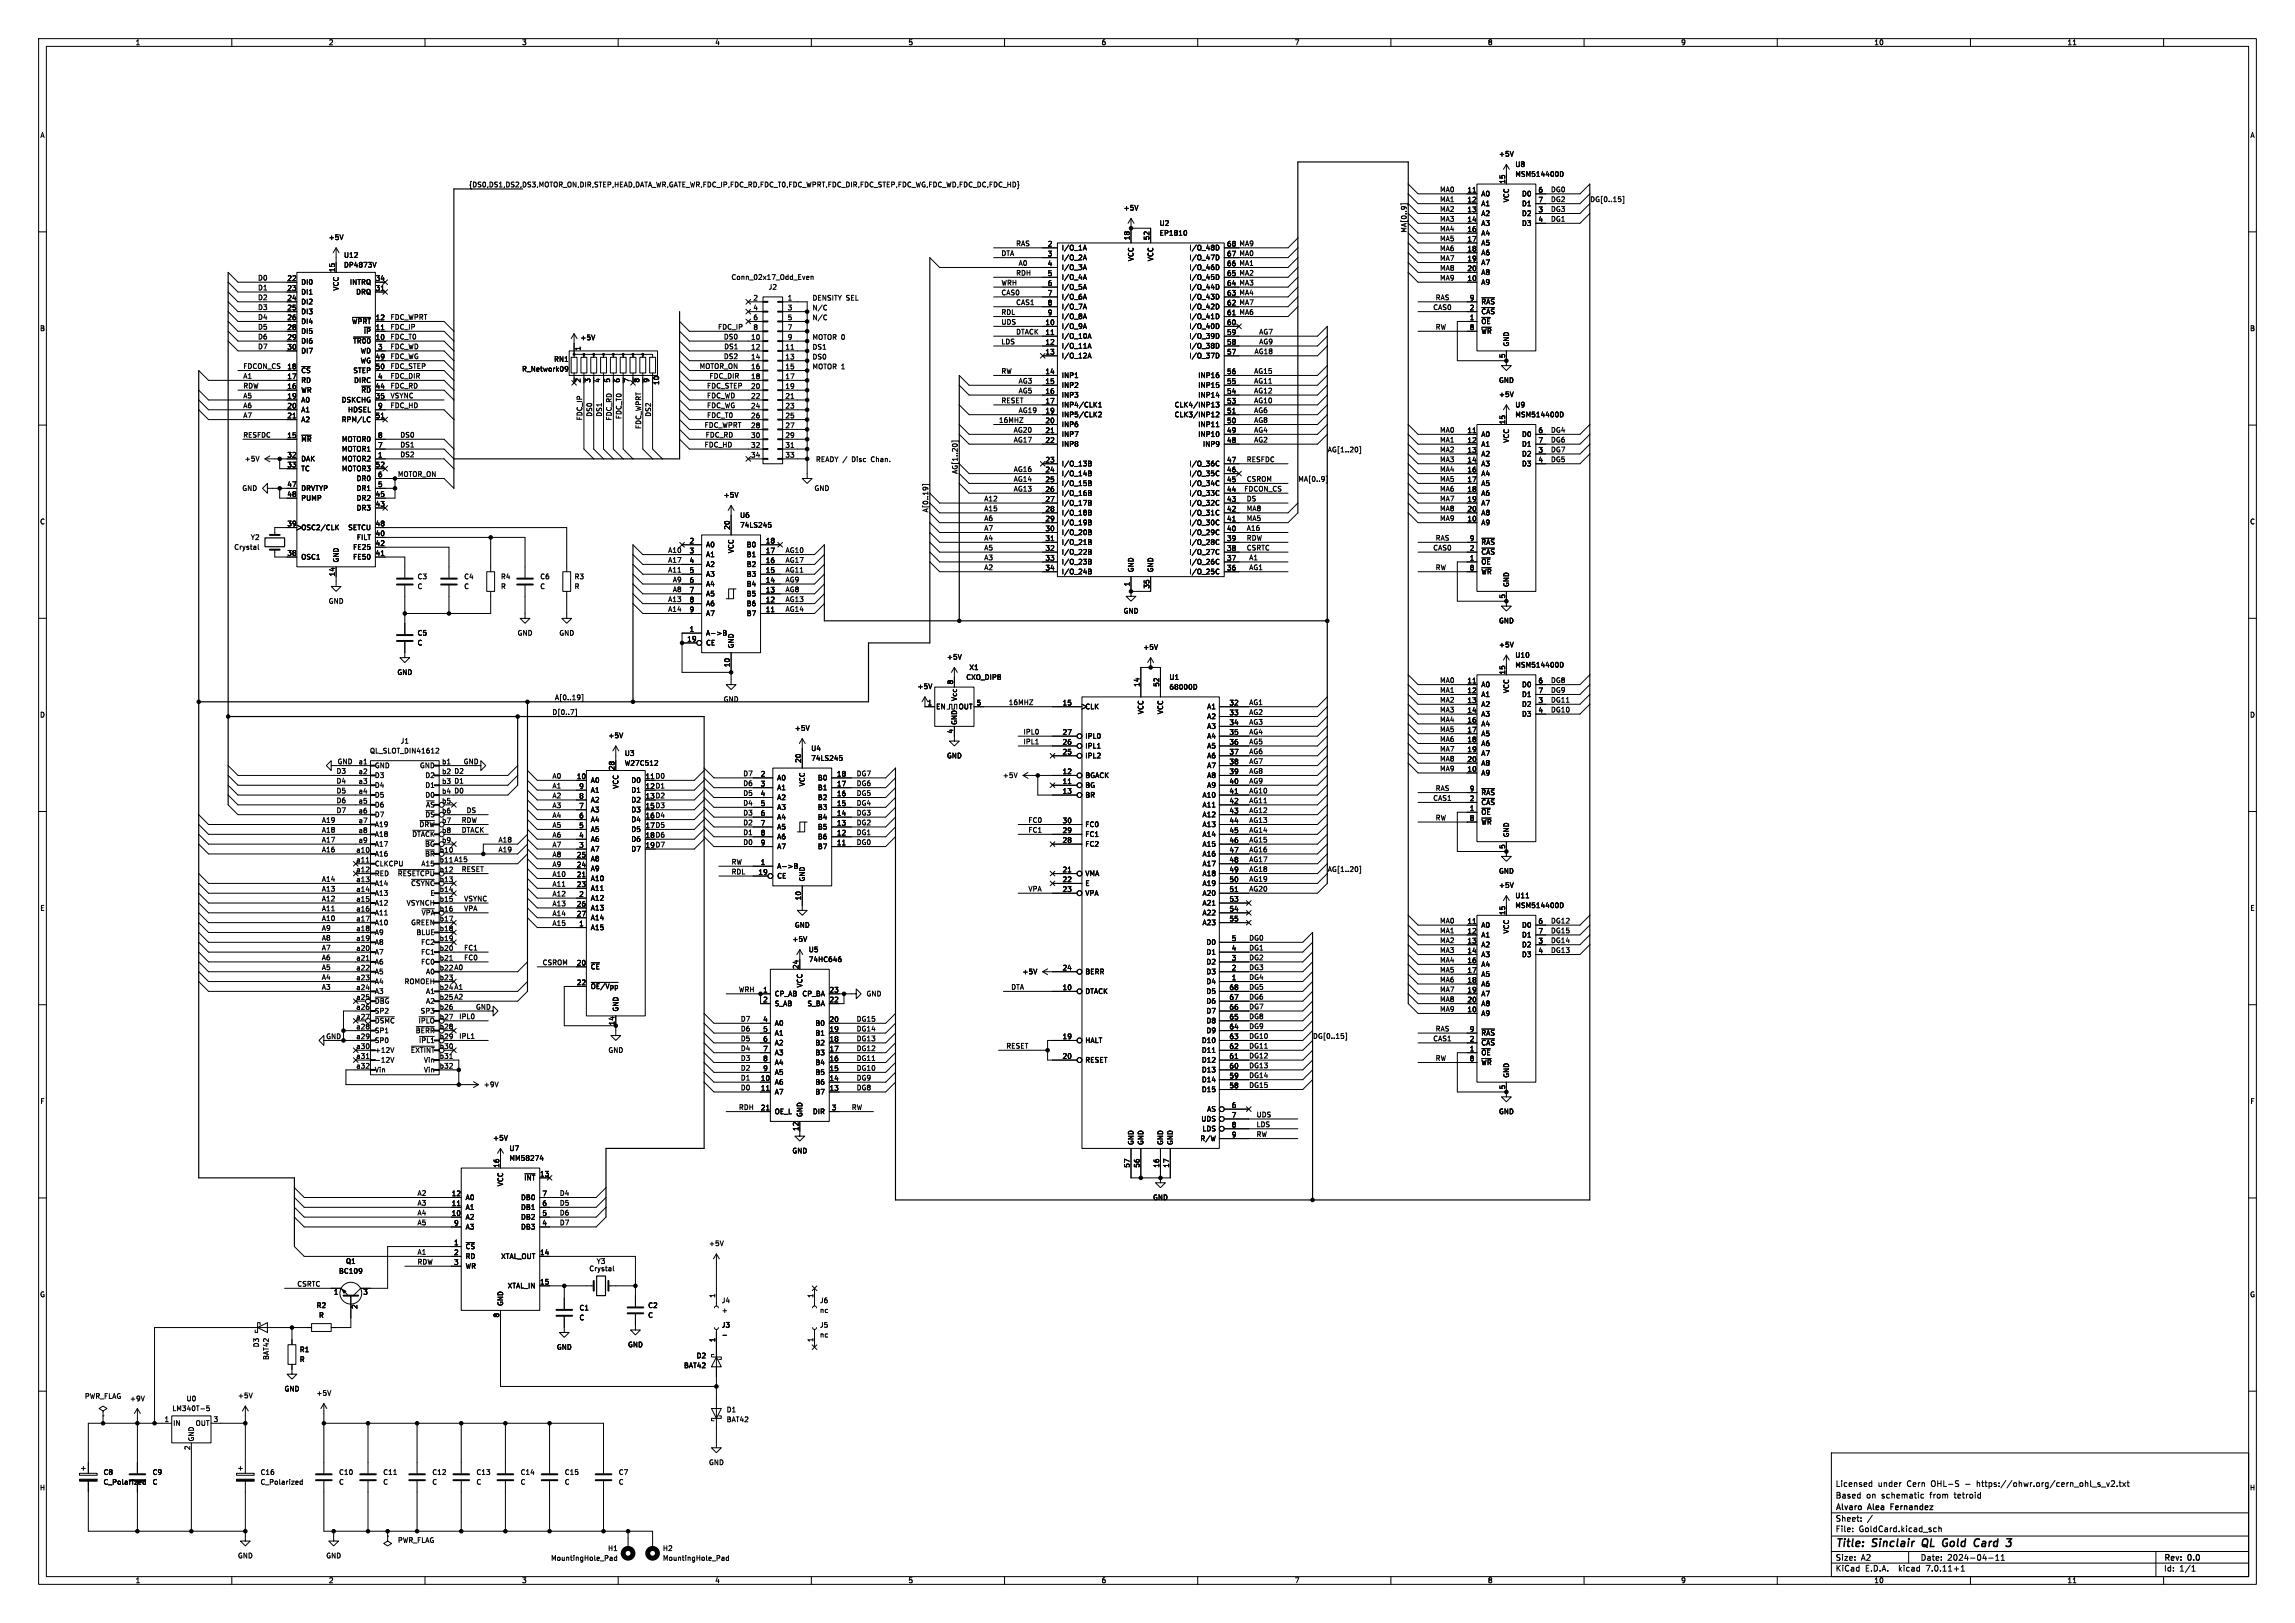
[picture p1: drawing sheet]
<svg xmlns="http://www.w3.org/2000/svg" width="594mm" height="420mm" viewBox="0 0 594 420" stroke-linecap="round" stroke-linejoin="round" font-family="sans-serif">
<defs><g id="words">
<g font-size="2.8">
<text x="475" y="400.9">Title:</text>
<text x="484.7" y="400.9">Sinclair</text>
<text x="498.4" y="400.9">QL</text>
<text x="504.5" y="400.9">Gold</text>
<text x="513.4" y="400.9">Card</text>
</g>
<g font-size="2.1">
<text x="475" y="388">Based</text>
<text x="475" y="385">Licensed</text>
<text x="483" y="388">on</text>
<text x="486" y="385">under</text>
<text x="487" y="388">schematic</text>
<text x="493.6" y="385">Cern</text>
<text x="499.7" y="388">from</text>
<text x="500" y="385">OHL-S</text>
<text x="506.1" y="388">tetroid</text>
<text x="508.9" y="385">-</text>
<text x="512.1" y="385">https://ohwr.org/cern_ohl_s_v2.txt</text>
<text x="475" y="394">Sheet:</text>
<text x="475" y="391.2">Alvaro</text>
<text x="483.6" y="391.2">Alea</text>
<text x="490.1" y="391.2">Fernandez</text>
<text x="475" y="396.7">File:</text>
<text x="481.1" y="396.7">GoldCard.kicad_sch</text>
<text x="475" y="406.9">KiCad</text>
<text x="475" y="404.1">Size:</text>
<text x="481.7" y="404.1">A2</text>
<text x="482.7" y="406.9">E.D.A.</text>
<text x="491.6" y="406.9">kicad</text>
<text x="497" y="404.1">Date:</text>
<text x="498.8" y="406.9">7.0.11+1</text>
<text x="504" y="404.1">2024-04-11</text>
<text x="560" y="404.3">Rev:</text>
<text x="560" y="406.9">Id:</text>
<text x="564.1" y="406.9">1/1</text>
<text x="566.4" y="404.3">0.0</text>
</g>
<g font-size="1.8">
<text x="35" y="11.9">1</text>
<text x="85" y="11.9">2</text>
<text x="135" y="11.9">3</text>
<text x="185" y="11.9">4</text>
<text x="235" y="11.9">5</text>
<text x="285" y="11.9">6</text>
<text x="335" y="11.9">7</text>
<text x="385" y="11.9">8</text>
<text x="435" y="11.9">9</text>
<text x="485" y="11.9">10</text>
<text x="535" y="11.9">11</text>
<text x="10.3" y="35.9">A</text>
<text x="582.3" y="35.9">A</text>
<text x="387.9" y="40.7">+5V</text>
<text x="389.6" y="47.7" transform="rotate(-90 389.6 47.7)">15</text>
<text x="392.1" y="43.4">U8</text>
<text x="392.1" y="45.9">MSM514400D</text>
<text x="121.3" y="48.5">{DS0,DS1,DS2,DS3,MOTOR_ON,DIR,STEP,HEAD,DATA_WR,GATE_WR,FDC_IP,FDC_RD,FDC_T0,FDC_WPRT,FDC_DIR,FDC_STEP,FDC_WG,FDC_WD,FDC_DC,FDC_HD}</text>
<text x="372.6" y="49.8">MA0</text>
<text x="372.6" y="52.4">MA1</text>
<text x="379.7" y="49.9">11</text>
<text x="379.7" y="52.5">12</text>
<text x="383.3" y="51">A0</text>
<text x="383.3" y="53.6">A1</text>
<text x="390.8" y="52.5" transform="rotate(-90 390.8 52.5)">VCC</text>
<text x="393.8" y="51">D0</text>
<text x="393.8" y="53.6">D1</text>
<text x="398.1" y="49.9">6</text>
<text x="398.1" y="52.5">7</text>
<text x="401.3" y="49.8">DG0</text>
<text x="401.3" y="52.4">DG2</text>
<text x="411.5" y="52.4">DG[0..15]</text>
<text x="290.7" y="54.7">+5V</text>
<text x="300" y="58.6">U2</text>
<text x="372.6" y="60">MA4</text>
<text x="372.6" y="57.4">MA3</text>
<text x="372.6" y="54.9">MA2</text>
<text x="379.7" y="55">13</text>
<text x="379.7" y="57.5">14</text>
<text x="383.3" y="56.1">A2</text>
<text x="383.3" y="58.6">A3</text>
<text x="393.8" y="56.1">D2</text>
<text x="393.8" y="58.6">D3</text>
<text x="398.1" y="55">3</text>
<text x="398.1" y="57.5">4</text>
<text x="401.3" y="54.9">DG3</text>
<text x="401.3" y="57.4">DG1</text>
<text x="85" y="62.3">+5V</text>
<text x="262.9" y="63.8">RAS</text>
<text x="271.1" y="63.9">2</text>
<text x="274.7" y="65">I/O_1A</text>
<text x="292.5" y="62.3" transform="rotate(-90 292.5 62.3)">18</text>
<text x="297.6" y="62.3" transform="rotate(-90 297.6 62.3)">52</text>
<text x="300" y="61.2">EP1810</text>
<text x="307.7" y="65">I/O_48D</text>
<text x="317.5" y="63.9">68</text>
<text x="320.7" y="63.8">MA9</text>
<text x="364.1" y="60.3" transform="rotate(-90 364.1 60.3)">MA[0..9]</text>
<text x="372.6" y="65.1">MA6</text>
<text x="372.6" y="62.5">MA5</text>
<text x="379.7" y="60.1">16</text>
<text x="379.7" y="62.6">17</text>
<text x="379.7" y="65.2">18</text>
<text x="383.3" y="61.2">A4</text>
<text x="383.3" y="63.7">A5</text>
<text x="86.7" y="70.5" transform="rotate(-90 86.7 70.5)">15</text>
<text x="88.9" y="66.9">U12</text>
<text x="88.9" y="69.4">DP4873V</text>
<text x="259.1" y="66.3">DTA</text>
<text x="262.9" y="71.4">RDH</text>
<text x="263.5" y="68.9">A0</text>
<text x="271.1" y="66.4">3</text>
<text x="271.1" y="69">4</text>
<text x="271.1" y="71.5">5</text>
<text x="274.7" y="67.5">I/O_2A</text>
<text x="274.7" y="70.1">I/O_3A</text>
<text x="293.6" y="67.7" transform="rotate(-90 293.6 67.7)">VCC</text>
<text x="298.7" y="67.7" transform="rotate(-90 298.7 67.7)">VCC</text>
<text x="307.7" y="70.1">I/O_46D</text>
<text x="307.7" y="67.5">I/O_47D</text>
<text x="317.5" y="71.5">65</text>
<text x="317.5" y="69">66</text>
<text x="317.5" y="66.4">67</text>
<text x="320.7" y="66.3">MA0</text>
<text x="320.7" y="68.9">MA1</text>
<text x="320.7" y="71.4">MA2</text>
<text x="372.6" y="70.1">MA8</text>
<text x="372.6" y="67.6">MA7</text>
<text x="379.7" y="67.7">19</text>
<text x="379.7" y="70.2">20</text>
<text x="383.3" y="66.3">A6</text>
<text x="383.3" y="68.8">A7</text>
<text x="383.3" y="71.3">A8</text>
<text x="66.7" y="72.7">D0</text>
<text x="66.7" y="75.2">D1</text>
<text x="66.7" y="77.8">D2</text>
<text x="74.3" y="72.8">22</text>
<text x="74.3" y="75.3">23</text>
<text x="74.3" y="77.9">24</text>
<text x="77.9" y="73.9">DI0</text>
<text x="77.9" y="76.4">DI1</text>
<text x="87.9" y="75.3" transform="rotate(-90 87.9 75.3)">VCC</text>
<text x="90.4" y="73.9">INTRQ</text>
<text x="92.1" y="76.4">DRQ</text>
<text x="97.1" y="75.3">31</text>
<text x="97.1" y="72.8">34</text>
<text x="189.2" y="72.6">Conn_02x17_Odd_Even</text>
<text x="194.9" y="77.9">2</text>
<text x="198.8" y="75.2">J2</text>
<text x="203.8" y="77.9">1</text>
<text x="210.2" y="77.9">DENSITY SEL</text>
<text x="259.1" y="76.5">CAS0</text>
<text x="259.1" y="73.9">WRH</text>
<text x="271.1" y="74">6</text>
<text x="271.1" y="76.6">7</text>
<text x="274.7" y="72.6">I/O_4A</text>
<text x="274.7" y="75.2">I/O_5A</text>
<text x="274.7" y="77.7">I/O_6A</text>
<text x="307.7" y="77.7">I/O_43D</text>
<text x="307.7" y="75.2">I/O_44D</text>
<text x="307.7" y="72.6">I/O_45D</text>
<text x="317.5" y="76.6">63</text>
<text x="317.5" y="74">64</text>
<text x="320.7" y="76.5">MA4</text>
<text x="320.7" y="73.9">MA3</text>
<text x="371.5" y="77.8">RAS</text>
<text x="372.6" y="72.7">MA9</text>
<text x="379.7" y="72.8">10</text>
<text x="380.3" y="77.9">9</text>
<text x="383.3" y="73.9">A9</text>
<text x="66.7" y="80.3">D3</text>
<text x="66.7" y="82.8">D4</text>
<text x="74.3" y="80.4">25</text>
<text x="74.3" y="82.9">26</text>
<text x="77.9" y="79">DI2</text>
<text x="77.9" y="81.5">DI3</text>
<text x="97.1" y="82.9">12</text>
<text x="101" y="82.8">FDC_WPRT</text>
<text x="194.9" y="80.4">4</text>
<text x="194.9" y="82.9">6</text>
<text x="203.8" y="80.4">3</text>
<text x="203.8" y="82.9">5</text>
<text x="210.2" y="80.4">N/C</text>
<text x="210.2" y="82.9">N/C</text>
<text x="259.1" y="81.6">RDL</text>
<text x="262.9" y="79">CAS1</text>
<text x="271.1" y="79.1">8</text>
<text x="271.1" y="81.7">9</text>
<text x="274.7" y="80.2">I/O_7A</text>
<text x="274.7" y="82.8">I/O_8A</text>
<text x="307.7" y="82.8">I/O_41D</text>
<text x="307.7" y="80.2">I/O_42D</text>
<text x="317.5" y="81.7">61</text>
<text x="317.5" y="79.1">62</text>
<text x="320.7" y="81.6">MA6</text>
<text x="320.7" y="79">MA7</text>
<text x="370.8" y="80.3">CAS0</text>
<text x="380.3" y="82.9">1</text>
<text x="380.3" y="80.4">2</text>
<text x="383.3" y="81.5">~{CAS}</text>
<text x="383.3" y="79">~{RAS}</text>
<text x="10.3" y="85.9">B</text>
<text x="66.7" y="87.9">D6</text>
<text x="66.7" y="85.4">D5</text>
<text x="74.3" y="85.5">28</text>
<text x="74.3" y="88">29</text>
<text x="77.9" y="84">DI4</text>
<text x="77.9" y="86.6">DI5</text>
<text x="77.9" y="89.1">DI6</text>
<text x="91" y="84">~{WPRT}</text>
<text x="91.3" y="89.1">~{TR00}</text>
<text x="94.1" y="86.6">~{IP}</text>
<text x="97.1" y="88">10</text>
<text x="97.1" y="85.5">11</text>
<text x="101" y="85.4">FDC_IP</text>
<text x="101" y="87.9">FDC_T0</text>
<text x="150.1" y="88.2">+5V</text>
<text x="185.7" y="85.4">FDC_IP</text>
<text x="187.2" y="87.9">DS0</text>
<text x="194.3" y="88">10</text>
<text x="194.9" y="85.5">8</text>
<text x="203.8" y="85.5">7</text>
<text x="203.8" y="88">9</text>
<text x="210.2" y="88">MOTOR 0</text>
<text x="259.1" y="89.2">LDS</text>
<text x="259.1" y="84.1">UDS</text>
<text x="262.9" y="86.6">DTACK</text>
<text x="270.5" y="84.2">10</text>
<text x="270.5" y="86.7">11</text>
<text x="270.5" y="89.3">12</text>
<text x="274.7" y="85.3">I/O_9A</text>
<text x="274.7" y="87.9">I/O_10A</text>
<text x="307.7" y="87.9">I/O_39D</text>
<text x="307.7" y="85.3">I/O_40D</text>
<text x="317.5" y="89.3">58</text>
<text x="317.5" y="86.7">59</text>
<text x="317.5" y="84.2">60</text>
<text x="325.8" y="89.2">AG9</text>
<text x="325.8" y="86.6">AG7</text>
<text x="371.5" y="85.4">RW</text>
<text x="380.3" y="85.5">8</text>
<text x="383.3" y="84">~{OE}</text>
<text x="383.3" y="86.6">~{WR}</text>
<text x="390.8" y="89.8" transform="rotate(-90 390.8 89.8)">GND</text>
<text x="582.3" y="85.9">B</text>
<text x="62.9" y="95.5">FDCON_CS</text>
<text x="66.7" y="90.5">D7</text>
<text x="74.3" y="95.6">18</text>
<text x="74.3" y="90.6">30</text>
<text x="77.9" y="91.7">DI7</text>
<text x="93.2" y="91.7">WD</text>
<text x="93.2" y="94.2">WG</text>
<text x="97.1" y="93.1">49</text>
<text x="97.1" y="95.6">50</text>
<text x="97.7" y="90.6">3</text>
<text x="101" y="90.5">FDC_WD</text>
<text x="101" y="93">FDC_WG</text>
<text x="101" y="95.5">FDC_STEP</text>
<text x="143.3" y="93.8">RN1</text>
<text x="150.6" y="90.9" transform="rotate(-90 150.6 90.9)">1</text>
<text x="181" y="95.5">MOTOR_ON</text>
<text x="187.2" y="93">DS2</text>
<text x="187.3" y="90.5">DS1</text>
<text x="194.3" y="90.6">12</text>
<text x="194.3" y="93.1">14</text>
<text x="194.3" y="95.6">16</text>
<text x="203.2" y="90.6">11</text>
<text x="203.2" y="93.1">13</text>
<text x="203.2" y="95.6">15</text>
<text x="210.2" y="95.6">MOTOR 1</text>
<text x="210.2" y="93.1">DS0</text>
<text x="210.2" y="90.6">DS1</text>
<text x="270.5" y="91.8">13</text>
<text x="274.7" y="90.4">I/O_11A</text>
<text x="274.7" y="92.9">I/O_12A</text>
<text x="307.7" y="92.9">I/O_37D</text>
<text x="307.7" y="90.4">I/O_38D</text>
<text x="317.5" y="91.8">57</text>
<text x="324.6" y="91.7">AG18</text>
<text x="389.6" y="92.8" transform="rotate(-90 389.6 92.8)">5</text>
<text x="62.9" y="100.6">RDW</text>
<text x="62.9" y="98.1">A1</text>
<text x="74.3" y="100.7">16</text>
<text x="74.3" y="98.2">17</text>
<text x="77.9" y="101.8">WR</text>
<text x="77.9" y="99.3">RD</text>
<text x="77.9" y="96.7">~{CS}</text>
<text x="91.3" y="96.7">STEP</text>
<text x="91.5" y="99.3">DIRC</text>
<text x="93.4" y="101.8">~{RD}</text>
<text x="97.1" y="100.7">44</text>
<text x="97.7" y="98.2">4</text>
<text x="101" y="100.6">FDC_RD</text>
<text x="101" y="98.1">FDC_DIR</text>
<text x="135" y="96.4">R_Network09</text>
<text x="150.6" y="99.1" transform="rotate(-90 150.6 99.1)">2</text>
<text x="153.1" y="99.1" transform="rotate(-90 153.1 99.1)">3</text>
<text x="155.7" y="99.1" transform="rotate(-90 155.7 99.1)">4</text>
<text x="158.2" y="99.1" transform="rotate(-90 158.2 99.1)">5</text>
<text x="160.7" y="99.1" transform="rotate(-90 160.7 99.1)">6</text>
<text x="163.3" y="99.1" transform="rotate(-90 163.3 99.1)">7</text>
<text x="165.8" y="99.1" transform="rotate(-90 165.8 99.1)">8</text>
<text x="168.4" y="99.1" transform="rotate(-90 168.4 99.1)">9</text>
<text x="170.9" y="99.7" transform="rotate(-90 170.9 99.7)">10</text>
<text x="182.9" y="100.6">FDC_STEP</text>
<text x="183.5" y="98.1">FDC_DIR</text>
<text x="194.3" y="98.2">18</text>
<text x="194.3" y="100.7">20</text>
<text x="203.2" y="98.2">17</text>
<text x="203.2" y="100.7">19</text>
<text x="259.1" y="96.8">RW</text>
<text x="263.5" y="101.9">AG5</text>
<text x="263.5" y="99.3">AG3</text>
<text x="270.5" y="96.9">14</text>
<text x="270.5" y="99.4">15</text>
<text x="270.5" y="102">16</text>
<text x="274.7" y="98">INP1</text>
<text x="274.7" y="100.6">INP2</text>
<text x="310" y="100.6">INP15</text>
<text x="310" y="98">INP16</text>
<text x="317.5" y="102">54</text>
<text x="317.5" y="99.4">55</text>
<text x="317.5" y="96.9">56</text>
<text x="324.5" y="99.3">AG11</text>
<text x="324.5" y="101.9">AG12</text>
<text x="324.5" y="96.8">AG15</text>
<text x="387.9" y="99.3">GND</text>
<text x="74.3" y="103.3">19</text>
<text x="74.3" y="105.8">20</text>
<text x="77.9" y="104.4">A0</text>
<text x="77.9" y="106.9">A1</text>
<text x="88.3" y="104.4">DSKCHG</text>
<text x="89.9" y="106.9">HDSEL</text>
<text x="97.1" y="103.3">35</text>
<text x="97.7" y="105.8">9</text>
<text x="101" y="105.7">FDC_HD</text>
<text x="101" y="103.2">VSYNC</text>
<text x="153.3" y="108" transform="rotate(-90 153.3 108)">DS0</text>
<text x="155.9" y="108" transform="rotate(-90 155.9 108)">DS1</text>
<text x="168.6" y="108" transform="rotate(-90 168.6 108)">DS2</text>
<text x="182.9" y="103.2">FDC_WD</text>
<text x="182.9" y="105.7">FDC_WG</text>
<text x="194.3" y="103.3">22</text>
<text x="194.3" y="105.8">24</text>
<text x="203.2" y="103.3">21</text>
<text x="203.2" y="105.8">23</text>
<text x="259.1" y="104.4">RESET</text>
<text x="263.5" y="107">AG19</text>
<text x="270.5" y="104.5">17</text>
<text x="270.5" y="107.1">19</text>
<text x="274.7" y="103.1">INP3</text>
<text x="274.7" y="105.6">INP4/CLK1</text>
<text x="303.9" y="105.6">CLK4/INP13</text>
<text x="310" y="103.1">INP14</text>
<text x="317.5" y="107.1">51</text>
<text x="317.5" y="104.5">53</text>
<text x="324.5" y="107">AG6</text>
<text x="324.5" y="104.4">AG10</text>
<text x="387.9" y="102.9">+5V</text>
<text x="392.1" y="105.6">U9</text>
<text x="74.3" y="113.4">15</text>
<text x="74.3" y="108.3">21</text>
<text x="77.9" y="109.4">A2</text>
<text x="88.3" y="109.4">RPM/LC</text>
<text x="97.1" y="108.3">51</text>
<text x="97.7" y="113.4">8</text>
<text x="103.5" y="113.3">DS0</text>
<text x="150.8" y="108.9" transform="rotate(-90 150.8 108.9)">FDC_IP</text>
<text x="158.4" y="108.9" transform="rotate(-90 158.4 108.9)">FDC_RD</text>
<text x="160.9" y="108.6" transform="rotate(-90 160.9 108.6)">FDC_T0</text>
<text x="166" y="111.1" transform="rotate(-90 166 111.1)">FDC_WPRT</text>
<text x="182.2" y="110.8">FDC_WPRT</text>
<text x="182.5" y="113.3">FDC_RD</text>
<text x="182.9" y="108.2">FDC_T0</text>
<text x="194.3" y="108.3">26</text>
<text x="194.3" y="110.9">28</text>
<text x="194.3" y="113.4">30</text>
<text x="203.2" y="108.3">25</text>
<text x="203.2" y="110.9">27</text>
<text x="203.2" y="113.4">29</text>
<text x="258.4" y="109.5">16MHZ</text>
<text x="262.3" y="112">AG20</text>
<text x="270.5" y="109.6">20</text>
<text x="270.5" y="112.1">21</text>
<text x="274.7" y="108.2">INP5/CLK2</text>
<text x="274.7" y="110.7">INP6</text>
<text x="274.7" y="113.3">INP7</text>
<text x="303.9" y="108.2">CLK3/INP12</text>
<text x="310" y="113.3">INP10</text>
<text x="310" y="110.7">INP11</text>
<text x="317.5" y="112.1">49</text>
<text x="317.5" y="109.6">50</text>
<text x="324.5" y="112">AG4</text>
<text x="324.5" y="109.5">AG8</text>
<text x="372.6" y="112">MA0</text>
<text x="379.7" y="112.1">11</text>
<text x="383.3" y="113.3">A0</text>
<text x="389.6" y="109.9" transform="rotate(-90 389.6 109.9)">15</text>
<text x="392.1" y="108.2">MSM514400D</text>
<text x="393.8" y="113.3">D0</text>
<text x="398.1" y="112.1">6</text>
<text x="401.3" y="112">DG4</text>
<text x="63.2" y="119.6">+5V</text>
<text x="74.3" y="118.5">32</text>
<text x="77.9" y="114.5">~{MR}</text>
<text x="77.9" y="119.6">DAK</text>
<text x="88.4" y="119.6">MOTOR2</text>
<text x="88.4" y="117.1">MOTOR1</text>
<text x="88.4" y="114.5">MOTOR0</text>
<text x="97.7" y="118.5">1</text>
<text x="97.7" y="116">7</text>
<text x="103.5" y="118.4">DS2</text>
<text x="103.5" y="115.9">DS1</text>
<text x="182.2" y="115.9">FDC_HD</text>
<text x="194.3" y="116">32</text>
<text x="194.3" y="118.5">34</text>
<text x="203.2" y="116">31</text>
<text x="203.2" y="118.5">33</text>
<text x="211.1" y="119.6">READY /</text>
<text x="220.6" y="119.6">Disc</text>
<text x="225.8" y="119.6">Chan.</text>
<text x="262.3" y="114.6">AG17</text>
<text x="270.5" y="114.7">22</text>
<text x="270.5" y="119.8">23</text>
<text x="274.7" y="115.8">INP8</text>
<text x="311.2" y="115.8">INP9</text>
<text x="317.5" y="119.8">47</text>
<text x="317.5" y="114.7">48</text>
<text x="322.6" y="119.7">RESFDC</text>
<text x="324.5" y="114.6">AG2</text>
<text x="343.5" y="117.1">AG[1..20]</text>
<text x="372.6" y="114.6">MA1</text>
<text x="372.6" y="119.7">MA3</text>
<text x="372.6" y="117.1">MA2</text>
<text x="379.7" y="114.7">12</text>
<text x="379.7" y="117.2">13</text>
<text x="379.7" y="119.8">14</text>
<text x="383.3" y="115.8">A1</text>
<text x="383.3" y="118.3">A2</text>
<text x="390.8" y="114.7" transform="rotate(-90 390.8 114.7)">VCC</text>
<text x="393.8" y="118.3">D2</text>
<text x="393.8" y="115.8">D1</text>
<text x="398.1" y="117.2">3</text>
<text x="398.1" y="119.8">4</text>
<text x="398.1" y="114.7">7</text>
<text x="401.3" y="119.7">DG5</text>
<text x="401.3" y="117.1">DG7</text>
<text x="401.3" y="114.6">DG6</text>
<text x="74.3" y="121">33</text>
<text x="77.9" y="122.1">TC</text>
<text x="88.4" y="122.1">MOTOR3</text>
<text x="92.2" y="124.7">DR0</text>
<text x="97.1" y="121">52</text>
<text x="97.7" y="123.6">6</text>
<text x="102.9" y="123.5">MOTOR_ON</text>
<text x="247.9" y="122.8" transform="rotate(-90 247.9 122.8)">AG[1..20]</text>
<text x="262.3" y="124.7">AG14</text>
<text x="262.3" y="122.2">AG16</text>
<text x="270.5" y="122.3">24</text>
<text x="270.5" y="124.8">25</text>
<text x="274.7" y="120.9">I/O_13B</text>
<text x="274.7" y="123.4">I/O_14B</text>
<text x="274.7" y="126">I/O_15B</text>
<text x="307.7" y="126">I/O_34C</text>
<text x="307.7" y="123.4">I/O_35C</text>
<text x="307.7" y="120.9">I/O_36C</text>
<text x="317.5" y="124.8">45</text>
<text x="317.5" y="122.3">46</text>
<text x="322.6" y="124.7">CSROM</text>
<text x="335.9" y="124.7">MA[0..9]</text>
<text x="372.6" y="122.2">MA4</text>
<text x="372.6" y="124.7">MA5</text>
<text x="379.7" y="122.3">16</text>
<text x="379.7" y="124.8">17</text>
<text x="383.3" y="120.9">A3</text>
<text x="383.3" y="123.4">A4</text>
<text x="383.3" y="126">A5</text>
<text x="393.8" y="120.9">D3</text>
<text x="62.6" y="127.2">GND</text>
<text x="74.3" y="126.1">47</text>
<text x="74.3" y="128.7">48</text>
<text x="77.9" y="127.2">DRVTYP</text>
<text x="77.9" y="129.8">PUMP</text>
<text x="92.2" y="129.8">DR2</text>
<text x="92.2" y="127.2">DR1</text>
<text x="97.1" y="131.2">43</text>
<text x="97.1" y="128.7">45</text>
<text x="97.7" y="126.1">5</text>
<text x="187.2" y="129">+5V</text>
<text x="210.7" y="127.2">GND</text>
<text x="254.6" y="129.8">A12</text>
<text x="262.3" y="127.3">AG13</text>
<text x="270.5" y="127.4">26</text>
<text x="270.5" y="129.9">27</text>
<text x="274.7" y="128.5">I/O_16B</text>
<text x="274.7" y="131">I/O_17B</text>
<text x="307.7" y="131">I/O_32C</text>
<text x="307.7" y="128.5">I/O_33C</text>
<text x="317.5" y="129.9">43</text>
<text x="317.5" y="127.4">44</text>
<text x="321.9" y="127.3">FDCON_CS</text>
<text x="322.6" y="129.8">DS</text>
<text x="372.6" y="127.3">MA6</text>
<text x="372.6" y="129.8">MA7</text>
<text x="379.7" y="127.4">18</text>
<text x="379.7" y="129.9">19</text>
<text x="383.3" y="128.5">A6</text>
<text x="383.3" y="131">A7</text>
<text x="10.3" y="135.9">C</text>
<text x="74.3" y="136.3">39</text>
<text x="77.9" y="137.4">OSC2/CLK</text>
<text x="90" y="137.4">SETCU</text>
<text x="92.2" y="132.3">DR3</text>
<text x="97.1" y="136.3">48</text>
<text x="189" y="137.2" transform="rotate(-90 189 137.2)">20</text>
<text x="191.4" y="134.2">U6</text>
<text x="191.4" y="136.8">74LS245</text>
<text x="240.3" y="132.7" transform="rotate(-90 240.3 132.7)">A[0..19]</text>
<text x="254.6" y="137.4">A7</text>
<text x="254.6" y="134.9">A6</text>
<text x="254.6" y="132.4">A15</text>
<text x="270.5" y="132.5">28</text>
<text x="270.5" y="135">29</text>
<text x="270.5" y="137.5">30</text>
<text x="274.7" y="133.6">I/O_18B</text>
<text x="274.7" y="136.1">I/O_19B</text>
<text x="307.7" y="136.1">I/O_30C</text>
<text x="307.7" y="133.6">I/O_31C</text>
<text x="317.5" y="137.5">40</text>
<text x="317.5" y="135">41</text>
<text x="317.5" y="132.5">42</text>
<text x="322.6" y="132.4">MA8</text>
<text x="322.6" y="134.9">MA5</text>
<text x="322.6" y="137.4">A16</text>
<text x="372.6" y="132.4">MA8</text>
<text x="372.6" y="134.9">MA9</text>
<text x="379.7" y="135">10</text>
<text x="379.7" y="132.5">20</text>
<text x="383.3" y="136.1">A9</text>
<text x="383.3" y="133.6">A8</text>
<text x="582.3" y="135.9">C</text>
<text x="60.5" y="142.5">Crystal</text>
<text x="64.8" y="139.9">Y2</text>
<text x="74.3" y="143.9">38</text>
<text x="91.3" y="142.5">FE25</text>
<text x="92.2" y="139.9">FILT</text>
<text x="97.1" y="138.8">40</text>
<text x="97.1" y="143.9">41</text>
<text x="97.1" y="141.4">42</text>
<text x="172.8" y="143.2">A10</text>
<text x="178.4" y="140.7">2</text>
<text x="178.4" y="143.3">3</text>
<text x="182.6" y="141.8">A0</text>
<text x="190.1" y="143.3" transform="rotate(-90 190.1 143.3)">VCC</text>
<text x="193.2" y="141.8">B0</text>
<text x="198.1" y="143.3">17</text>
<text x="198.1" y="140.7">18</text>
<text x="203.2" y="143.2">AG10</text>
<text x="254.6" y="140">A4</text>
<text x="254.6" y="142.5">A5</text>
<text x="270.5" y="140.1">31</text>
<text x="270.5" y="142.6">32</text>
<text x="274.7" y="138.7">I/O_20B</text>
<text x="274.7" y="141.2">I/O_21B</text>
<text x="274.7" y="143.7">I/O_22B</text>
<text x="307.7" y="143.7">I/O_27C</text>
<text x="307.7" y="141.2">I/O_28C</text>
<text x="307.7" y="138.7">I/O_29C</text>
<text x="317.5" y="142.6">38</text>
<text x="317.5" y="140.1">39</text>
<text x="322.6" y="142.5">CSRTC</text>
<text x="322.6" y="140">RDW</text>
<text x="370.8" y="142.5">CAS0</text>
<text x="371.5" y="140">RAS</text>
<text x="380.3" y="142.6">2</text>
<text x="380.3" y="140.1">9</text>
<text x="383.3" y="143.7">~{CAS}</text>
<text x="383.3" y="141.2">~{RAS}</text>
<text x="77.9" y="145">OSC1</text>
<text x="86.7" y="149.3" transform="rotate(-90 86.7 149.3)">14</text>
<text x="87.9" y="145.7" transform="rotate(-90 87.9 145.7)">GND</text>
<text x="91.3" y="145">FE50</text>
<text x="172.8" y="148.2">A11</text>
<text x="172.8" y="145.7">A17</text>
<text x="178.4" y="145.8">4</text>
<text x="178.4" y="148.3">5</text>
<text x="182.6" y="144.4">A1</text>
<text x="182.6" y="146.9">A2</text>
<text x="182.6" y="149.5">A3</text>
<text x="193.2" y="149.5">B3</text>
<text x="193.2" y="146.9">B2</text>
<text x="193.2" y="144.4">B1</text>
<text x="198.1" y="148.3">15</text>
<text x="198.1" y="145.8">16</text>
<text x="203.2" y="145.7">AG17</text>
<text x="203.2" y="148.2">AG11</text>
<text x="254.6" y="147.6">A2</text>
<text x="254.6" y="145.1">A3</text>
<text x="270.5" y="145.2">33</text>
<text x="270.5" y="147.7">34</text>
<text x="274.7" y="146.3">I/O_23B</text>
<text x="274.7" y="148.8">I/O_24B</text>
<text x="293.6" y="148.2" transform="rotate(-90 293.6 148.2)">GND</text>
<text x="298.7" y="148.2" transform="rotate(-90 298.7 148.2)">GND</text>
<text x="307.7" y="148.8">I/O_25C</text>
<text x="307.7" y="146.3">I/O_26C</text>
<text x="317.5" y="147.7">36</text>
<text x="317.5" y="145.2">37</text>
<text x="323.2" y="147.6">AG1</text>
<text x="323.2" y="145.1">A1</text>
<text x="371.5" y="147.6">RW</text>
<text x="380.3" y="145.2">1</text>
<text x="380.3" y="147.7">8</text>
<text x="383.3" y="146.3">~{OE}</text>
<text x="383.3" y="148.8">~{WR}</text>
<text x="108" y="150.1">C3</text>
<text x="108" y="152.6">C</text>
<text x="120" y="150.1">C4</text>
<text x="120" y="152.6">C</text>
<text x="129.5" y="150.1">R4</text>
<text x="129.5" y="152.6">R</text>
<text x="139.7" y="150.1">C6</text>
<text x="139.7" y="152.6">C</text>
<text x="148.6" y="150.1">R3</text>
<text x="148.6" y="152.6">R</text>
<text x="172.8" y="155.9">A13</text>
<text x="174" y="153.3">A8</text>
<text x="174" y="150.8">A9</text>
<text x="178.4" y="150.9">6</text>
<text x="178.4" y="153.4">7</text>
<text x="178.4" y="156">8</text>
<text x="182.6" y="152">A4</text>
<text x="182.6" y="154.5">A5</text>
<text x="193.2" y="154.5">B5</text>
<text x="193.2" y="152">B4</text>
<text x="198.1" y="156">12</text>
<text x="198.1" y="153.4">13</text>
<text x="198.1" y="150.9">14</text>
<text x="203.2" y="155.9">AG13</text>
<text x="203.2" y="153.3">AG8</text>
<text x="203.2" y="150.8">AG9</text>
<text x="292.5" y="151.8" transform="rotate(-90 292.5 151.8)">1</text>
<text x="297.6" y="152.4" transform="rotate(-90 297.6 152.4)">35</text>
<text x="389.6" y="155" transform="rotate(-90 389.6 155)">5</text>
<text x="390.8" y="152" transform="rotate(-90 390.8 152)">GND</text>
<text x="85" y="156.4">GND</text>
<text x="172.8" y="158.4">A14</text>
<text x="178.4" y="158.5">9</text>
<text x="182.6" y="157.1">A6</text>
<text x="182.6" y="159.6">A7</text>
<text x="193.2" y="159.6">B7</text>
<text x="193.2" y="157.1">B6</text>
<text x="198.1" y="158.5">11</text>
<text x="203.2" y="158.4">AG14</text>
<text x="290.7" y="159">GND</text>
<text x="387.9" y="161.5">GND</text>
<text x="108" y="164.7">C5</text>
<text x="108" y="167.2">C</text>
<text x="133.9" y="164.7">GND</text>
<text x="144.6" y="164.7">GND</text>
<text x="177.8" y="166.1">19</text>
<text x="178.4" y="163.6">1</text>
<text x="182.6" y="164.7">A-&gt;B</text>
<text x="182.6" y="167.2">CE</text>
<text x="190.1" y="167.9" transform="rotate(-90 190.1 167.9)">GND</text>
<text x="387.9" y="167.7">+5V</text>
<text x="189" y="172.8" transform="rotate(-90 189 172.8)">10</text>
<text x="245" y="170.9">+5V</text>
<text x="250.8" y="173.6">X1</text>
<text x="295.8" y="168.4">+5V</text>
<text x="392.1" y="170.4">U10</text>
<text x="392.1" y="172.9">MSM514400D</text>
<text x="102.7" y="174.9">GND</text>
<text x="237.4" y="178.5">+5V</text>
<text x="246.8" y="177.2" transform="rotate(-90 246.8 177.2)">8</text>
<text x="250" y="176.1">CXO_DIP8</text>
<text x="295" y="177.8" transform="rotate(-90 295 177.8)">14</text>
<text x="300.1" y="177.8" transform="rotate(-90 300.1 177.8)">52</text>
<text x="302.6" y="176.1">U1</text>
<text x="302.6" y="178.7">68000D</text>
<text x="372.6" y="179.4">MA1</text>
<text x="372.6" y="176.8">MA0</text>
<text x="379.7" y="176.9">11</text>
<text x="379.7" y="179.5">12</text>
<text x="383.3" y="178">A0</text>
<text x="389.6" y="174.7" transform="rotate(-90 389.6 174.7)">15</text>
<text x="390.8" y="179.5" transform="rotate(-90 390.8 179.5)">VCC</text>
<text x="393.8" y="178">D0</text>
<text x="398.1" y="176.9">6</text>
<text x="398.1" y="179.5">7</text>
<text x="401.3" y="176.8">DG8</text>
<text x="401.3" y="179.4">DG9</text>
<text x="10.3" y="185.9">D</text>
<text x="142.9" y="185.1">D[0..7]</text>
<text x="143.5" y="181.3">A[0..19]</text>
<text x="187.2" y="181.8">GND</text>
<text x="240" y="182.6">1</text>
<text x="242.2" y="183.7">EN</text>
<text x="247.9" y="181.5" transform="rotate(-90 247.9 181.5)">Vcc</text>
<text x="248" y="183.7">OUT</text>
<text x="252.7" y="182.6">5</text>
<text x="261" y="182.5">16MHZ</text>
<text x="274.9" y="182.6">15</text>
<text x="280.8" y="183.7">CLK</text>
<text x="296.1" y="184.9" transform="rotate(-90 296.1 184.9)">VCC</text>
<text x="301.2" y="184.9" transform="rotate(-90 301.2 184.9)">VCC</text>
<text x="312.3" y="183.7">A1</text>
<text x="318.1" y="182.6">32</text>
<text x="318.1" y="185.2">33</text>
<text x="323.2" y="182.5">AG1</text>
<text x="323.2" y="185.1">AG2</text>
<text x="372.6" y="184.4">MA3</text>
<text x="372.6" y="181.9">MA2</text>
<text x="379.7" y="182">13</text>
<text x="379.7" y="184.5">14</text>
<text x="383.3" y="180.6">A1</text>
<text x="383.3" y="183.1">A2</text>
<text x="383.3" y="185.6">A3</text>
<text x="393.8" y="183.1">D2</text>
<text x="393.8" y="185.6">D3</text>
<text x="393.8" y="180.6">D1</text>
<text x="398.1" y="182">3</text>
<text x="398.1" y="184.5">4</text>
<text x="401.3" y="181.9">DG11</text>
<text x="401.3" y="184.4">DG10</text>
<text x="582.3" y="185.9">D</text>
<text x="157.3" y="191.2">+5V</text>
<text x="205.6" y="189.3">+5V</text>
<text x="246.8" y="189.9" transform="rotate(-90 246.8 189.9)">4</text>
<text x="247.9" y="187.7" transform="rotate(-90 247.9 187.7)">GND</text>
<text x="264.8" y="190.2">IPL0</text>
<text x="274.9" y="190.2">27</text>
<text x="280.8" y="191.4">IPL0</text>
<text x="312.3" y="186.3">A2</text>
<text x="312.3" y="188.8">A3</text>
<text x="312.3" y="191.4">A4</text>
<text x="318.1" y="187.7">34</text>
<text x="318.1" y="190.2">35</text>
<text x="323.2" y="187.6">AG3</text>
<text x="323.2" y="190.2">AG4</text>
<text x="372.6" y="187">MA4</text>
<text x="372.6" y="189.5">MA5</text>
<text x="379.7" y="187.1">16</text>
<text x="379.7" y="189.6">17</text>
<text x="383.3" y="188.2">A4</text>
<text x="383.3" y="190.7">A5</text>
<text x="87.3" y="198">GND</text>
<text x="92.7" y="197.9">a1</text>
<text x="95.6" y="195.2">QL_SLOT_DIN41612</text>
<text x="103.6" y="192.6">J1</text>
<text x="114.3" y="197.9">b1</text>
<text x="119.9" y="198">GND</text>
<text x="161.6" y="195.8">U3</text>
<text x="207.4" y="197.5" transform="rotate(-90 207.4 197.5)">20</text>
<text x="209.8" y="194.5">U4</text>
<text x="209.8" y="197.1">74LS245</text>
<text x="245" y="196.4">GND</text>
<text x="264.8" y="192.7">IPL1</text>
<text x="274.9" y="195.3">25</text>
<text x="274.9" y="192.8">26</text>
<text x="280.8" y="196.4">IPL2</text>
<text x="280.8" y="193.9">IPL1</text>
<text x="312.3" y="193.9">A5</text>
<text x="312.3" y="196.4">A6</text>
<text x="318.1" y="192.8">36</text>
<text x="318.1" y="195.3">37</text>
<text x="318.1" y="197.9">38</text>
<text x="323.2" y="195.2">AG6</text>
<text x="323.2" y="192.7">AG5</text>
<text x="323.2" y="197.8">AG7</text>
<text x="372.6" y="192.1">MA6</text>
<text x="372.6" y="194.6">MA7</text>
<text x="372.6" y="197.1">MA8</text>
<text x="379.7" y="192.2">18</text>
<text x="379.7" y="194.7">19</text>
<text x="379.7" y="197.2">20</text>
<text x="383.3" y="193.3">A6</text>
<text x="383.3" y="195.8">A7</text>
<text x="87" y="200.3">D3</text>
<text x="87" y="202.9">D4</text>
<text x="92.7" y="200.4">a2</text>
<text x="92.7" y="202.9">a3</text>
<text x="96.9" y="199">GND</text>
<text x="96.9" y="201.5">D3</text>
<text x="108.6" y="199">GND</text>
<text x="110" y="201.5">D2</text>
<text x="114.3" y="200.4">b2 D2</text>
<text x="114.3" y="202.9">b3 D1</text>
<text x="142.9" y="201.6">A0</text>
<text x="149.2" y="201.7">10</text>
<text x="152.8" y="202.8">A0</text>
<text x="159.1" y="199.4" transform="rotate(-90 159.1 199.4)">28</text>
<text x="161.6" y="198.3">W27C512</text>
<text x="163.3" y="202.8">D0</text>
<text x="167" y="201.7">11 D0</text>
<text x="167" y="201.7">11</text>
<text x="192.3" y="203.5">D6</text>
<text x="192.3" y="200.9">D7</text>
<text x="196.8" y="201">2</text>
<text x="196.8" y="203.6">3</text>
<text x="201" y="202.2">A0</text>
<text x="208.5" y="203.6" transform="rotate(-90 208.5 203.6)">VCC</text>
<text x="211.6" y="202.2">B0</text>
<text x="216.5" y="203.6">17</text>
<text x="216.5" y="201">18</text>
<text x="221.6" y="200.9">DG7</text>
<text x="221.6" y="203.5">DG6</text>
<text x="259.4" y="201.5">+5V</text>
<text x="274.9" y="202.9">11</text>
<text x="274.9" y="200.4">12</text>
<text x="280.8" y="201.5">BGACK</text>
<text x="312.3" y="199">A7</text>
<text x="312.3" y="201.5">A8</text>
<text x="318.1" y="200.4">39</text>
<text x="318.1" y="202.9">40</text>
<text x="323.2" y="202.9">AG9</text>
<text x="323.2" y="200.3">AG8</text>
<text x="372.6" y="199.7">MA9</text>
<text x="379.7" y="199.8">10</text>
<text x="383.3" y="200.9">A9</text>
<text x="383.3" y="198.3">A8</text>
<text x="87" y="207.9">D6</text>
<text x="87" y="205.4">D5</text>
<text x="92.7" y="205.5">a4</text>
<text x="92.7" y="208">a5</text>
<text x="96.9" y="204.1">D4</text>
<text x="96.9" y="206.6">D5</text>
<text x="96.9" y="209.1">D6</text>
<text x="110" y="204.1">D1</text>
<text x="110" y="206.6">D0</text>
<text x="110.1" y="209.1">~{AS}</text>
<text x="114.3" y="205.5">b4 D0</text>
<text x="114.3" y="208">b5</text>
<text x="142.9" y="209.2">A3</text>
<text x="142.9" y="204.1">A1</text>
<text x="142.9" y="206.7">A2</text>
<text x="149.8" y="209.3">7</text>
<text x="149.8" y="206.8">8</text>
<text x="149.8" y="204.2">9</text>
<text x="152.8" y="207.9">A2</text>
<text x="152.8" y="205.3">A1</text>
<text x="160.2" y="204.2" transform="rotate(-90 160.2 204.2)">VCC</text>
<text x="163.3" y="205.3">D1</text>
<text x="163.3" y="207.9">D2</text>
<text x="167" y="204.2">12 D1</text>
<text x="167" y="206.8">13 D2</text>
<text x="167" y="209.3">15 D3</text>
<text x="167" y="204.2">12</text>
<text x="167" y="206.8">13</text>
<text x="167" y="209.3">15</text>
<text x="192.3" y="206">D5</text>
<text x="192.3" y="208.6">D4</text>
<text x="196.8" y="206.1">4</text>
<text x="196.8" y="208.7">5</text>
<text x="201" y="204.7">A1</text>
<text x="201" y="207.2">A2</text>
<text x="201" y="209.8">A3</text>
<text x="211.6" y="209.8">B3</text>
<text x="211.6" y="207.2">B2</text>
<text x="211.6" y="204.7">B1</text>
<text x="216.5" y="208.7">15</text>
<text x="216.5" y="206.1">16</text>
<text x="221.6" y="208.6">DG4</text>
<text x="221.6" y="206">DG5</text>
<text x="274.9" y="205.5">13</text>
<text x="280.8" y="204.1">BG</text>
<text x="280.8" y="206.6">BR</text>
<text x="311.1" y="206.6">A10</text>
<text x="311.1" y="209.1">A11</text>
<text x="312.3" y="204.1">A9</text>
<text x="318.1" y="205.5">41</text>
<text x="318.1" y="208">42</text>
<text x="323.2" y="207.9">AG11</text>
<text x="323.2" y="205.4">AG10</text>
<text x="370.8" y="207.3">CAS1</text>
<text x="371.5" y="204.8">RAS</text>
<text x="380.3" y="209.9">1</text>
<text x="380.3" y="207.4">2</text>
<text x="380.3" y="204.9">9</text>
<text x="383.3" y="208.5">~{CAS}</text>
<text x="383.3" y="206">~{RAS}</text>
<text x="83.2" y="215.6">A18</text>
<text x="83.2" y="213">A19</text>
<text x="87" y="210.5">D7</text>
<text x="92.7" y="210.6">a6</text>
<text x="92.7" y="213.1">a7</text>
<text x="92.7" y="215.6">a8</text>
<text x="96.9" y="211.7">D7</text>
<text x="96.9" y="214.2">A19</text>
<text x="108.5" y="214.2">~{DRW}</text>
<text x="110" y="211.7">~{DS}</text>
<text x="114.3" y="210.6">b6</text>
<text x="114.3" y="213.1">b7</text>
<text x="114.3" y="215.6">b8</text>
<text x="119.4" y="213">RDW</text>
<text x="119.4" y="215.6">DTACK</text>
<text x="120.6" y="210.5">DS</text>
<text x="142.9" y="214.3">A5</text>
<text x="142.9" y="211.7">A4</text>
<text x="149.8" y="214.4">5</text>
<text x="149.8" y="211.8">6</text>
<text x="152.8" y="215.5">A5</text>
<text x="152.8" y="213">A4</text>
<text x="152.8" y="210.4">A3</text>
<text x="163.3" y="210.4">D3</text>
<text x="163.3" y="213">D4</text>
<text x="163.3" y="215.5">D5</text>
<text x="167" y="211.8">16 D4</text>
<text x="167" y="214.4">17 D5</text>
<text x="167" y="211.8">16</text>
<text x="167" y="214.4">17</text>
<text x="192.3" y="213.6">D2</text>
<text x="192.3" y="211.1">D3</text>
<text x="196.8" y="211.2">6</text>
<text x="196.8" y="213.7">7</text>
<text x="201" y="212.3">A4</text>
<text x="201" y="214.9">A5</text>
<text x="211.6" y="214.9">B5</text>
<text x="211.6" y="212.3">B4</text>
<text x="216.5" y="213.7">13</text>
<text x="216.5" y="211.2">14</text>
<text x="221.6" y="211.1">DG3</text>
<text x="221.6" y="213.6">DG2</text>
<text x="266.1" y="213">FC0</text>
<text x="266.1" y="215.6">FC1</text>
<text x="274.9" y="215.6">29</text>
<text x="274.9" y="213.1">30</text>
<text x="280.8" y="214.2">FC0</text>
<text x="311.1" y="211.7">A12</text>
<text x="311.1" y="214.2">A13</text>
<text x="318.1" y="210.6">43</text>
<text x="318.1" y="213.1">44</text>
<text x="318.1" y="215.6">45</text>
<text x="323.2" y="213">AG13</text>
<text x="323.2" y="210.5">AG12</text>
<text x="323.2" y="215.6">AG14</text>
<text x="371.5" y="212.4">RW</text>
<text x="380.3" y="212.5">8</text>
<text x="383.3" y="211">~{OE}</text>
<text x="383.3" y="213.6">~{WR}</text>
<text x="83.2" y="218.1">A17</text>
<text x="83.2" y="220.6">A16</text>
<text x="92.1" y="220.7">a10</text>
<text x="92.7" y="218.2">a9</text>
<text x="96.9" y="221.8">A16</text>
<text x="96.9" y="216.8">A18</text>
<text x="96.9" y="219.3">A17</text>
<text x="106.6" y="216.8">~{DTACK}</text>
<text x="109.9" y="221.8">~{BR}</text>
<text x="109.9" y="219.3">~{BG}</text>
<text x="113.7" y="220.7">b10</text>
<text x="114.3" y="218.2">b9</text>
<text x="128.9" y="220.6">A19</text>
<text x="128.9" y="218.1">A18</text>
<text x="142.9" y="219.4">A7</text>
<text x="142.9" y="216.8">A6</text>
<text x="142.9" y="221.9">A8</text>
<text x="149.2" y="222">25</text>
<text x="149.8" y="219.5">3</text>
<text x="149.8" y="216.9">4</text>
<text x="152.8" y="220.6">A7</text>
<text x="152.8" y="218">A6</text>
<text x="163.3" y="218">D6</text>
<text x="163.3" y="220.6">D7</text>
<text x="167" y="216.9">18 D6</text>
<text x="167" y="219.5">19 D7</text>
<text x="167" y="216.9">18</text>
<text x="167" y="219.5">19</text>
<text x="192.3" y="216.2">D1</text>
<text x="192.3" y="218.7">D0</text>
<text x="196.8" y="216.3">8</text>
<text x="196.8" y="218.8">9</text>
<text x="201" y="217.4">A6</text>
<text x="201" y="219.9">A7</text>
<text x="211.6" y="219.9">B7</text>
<text x="211.6" y="217.4">B6</text>
<text x="216.5" y="218.8">11</text>
<text x="216.5" y="216.3">12</text>
<text x="221.6" y="218.7">DG0</text>
<text x="221.6" y="216.2">DG1</text>
<text x="274.9" y="218.2">28</text>
<text x="280.8" y="219.3">FC2</text>
<text x="280.8" y="216.8">FC1</text>
<text x="311.1" y="216.8">A14</text>
<text x="311.1" y="219.3">A15</text>
<text x="311.1" y="221.8">A16</text>
<text x="318.1" y="218.2">46</text>
<text x="318.1" y="220.7">47</text>
<text x="323.2" y="218.1">AG15</text>
<text x="323.2" y="220.6">AG16</text>
<text x="389.6" y="219.8" transform="rotate(-90 389.6 219.8)">5</text>
<text x="390.8" y="216.8" transform="rotate(-90 390.8 216.8)">GND</text>
<text x="92.1" y="223.3">a11</text>
<text x="92.1" y="225.8">a12</text>
<text x="96.9" y="224.4">CLKCPU</text>
<text x="96.9" y="226.9">RED</text>
<text x="102.8" y="226.9">~{RESETCPU}</text>
<text x="108.9" y="224.4">A15</text>
<text x="113.7" y="223.3">b11 A15</text>
<text x="113.7" y="225.8">b12</text>
<text x="119.4" y="225.7">RESET</text>
<text x="142.9" y="224.4">A9</text>
<text x="142.9" y="227">A10</text>
<text x="149.2" y="227.1">21</text>
<text x="149.2" y="224.5">24</text>
<text x="152.8" y="225.7">A9</text>
<text x="152.8" y="223.1">A8</text>
<text x="189.2" y="223.8">RW</text>
<text x="189.2" y="226.3">RDL</text>
<text x="196.2" y="226.4">19</text>
<text x="196.8" y="223.9">1</text>
<text x="201" y="225">A-&gt;B</text>
<text x="201" y="227.6">CE</text>
<text x="274.9" y="225.8">21</text>
<text x="280.8" y="226.9">VMA</text>
<text x="311.1" y="224.4">A17</text>
<text x="311.1" y="226.9">A18</text>
<text x="318.1" y="223.3">48</text>
<text x="318.1" y="225.8">49</text>
<text x="323.2" y="223.2">AG17</text>
<text x="323.2" y="225.7">AG18</text>
<text x="343.5" y="225.7">AG[1..20]</text>
<text x="387.9" y="226.3">GND</text>
<text x="83.2" y="228.3">A14</text>
<text x="83.2" y="233.3">A12</text>
<text x="83.2" y="230.8">A13</text>
<text x="92.1" y="228.3">a13</text>
<text x="92.1" y="230.9">a14</text>
<text x="92.1" y="233.4">a15</text>
<text x="96.9" y="229.5">A14</text>
<text x="96.9" y="232">A13</text>
<text x="106.3" y="229.5">~{CSYNC}</text>
<text x="111.3" y="232">E</text>
<text x="113.7" y="228.3">b13</text>
<text x="113.7" y="230.9">b14</text>
<text x="113.7" y="233.4">b15</text>
<text x="120" y="233.3">VSYNC</text>
<text x="142.9" y="229.5">A11</text>
<text x="142.9" y="232.1">A12</text>
<text x="149.2" y="229.6">23</text>
<text x="149.8" y="232.2">2</text>
<text x="152.8" y="233.3">A12</text>
<text x="152.8" y="228.2">A10</text>
<text x="152.8" y="230.7">A11</text>
<text x="207.4" y="233.1" transform="rotate(-90 207.4 233.1)">10</text>
<text x="208.5" y="228.2" transform="rotate(-90 208.5 228.2)">GND</text>
<text x="266.1" y="230.8">VPA</text>
<text x="274.9" y="228.3">22</text>
<text x="274.9" y="230.9">23</text>
<text x="280.8" y="229.5">E</text>
<text x="280.8" y="232">VPA</text>
<text x="311.1" y="229.5">A19</text>
<text x="311.1" y="232">A20</text>
<text x="318.1" y="228.3">50</text>
<text x="318.1" y="230.9">51</text>
<text x="318.1" y="233.4">53</text>
<text x="323.2" y="228.3">AG19</text>
<text x="323.2" y="230.8">AG20</text>
<text x="387.9" y="229.9">+5V</text>
<text x="392.1" y="232.6">U11</text>
<text x="10.3" y="235.9">E</text>
<text x="83.2" y="238.4">A10</text>
<text x="83.2" y="235.9">A11</text>
<text x="92.1" y="236">a16</text>
<text x="92.1" y="238.5">a17</text>
<text x="96.9" y="234.5">A12</text>
<text x="96.9" y="237.1">A11</text>
<text x="96.9" y="239.6">A10</text>
<text x="105.1" y="234.5">VSYNCH</text>
<text x="106.3" y="239.6">GREEN</text>
<text x="109" y="237.1">~{VPA}</text>
<text x="113.7" y="236">b16</text>
<text x="113.7" y="238.5">b17</text>
<text x="120" y="235.9">VPA</text>
<text x="142.9" y="237.1">A14</text>
<text x="142.9" y="234.6">A13</text>
<text x="142.9" y="239.7">A15</text>
<text x="149.2" y="234.7">26</text>
<text x="149.2" y="237.2">27</text>
<text x="149.8" y="239.8">1</text>
<text x="152.8" y="235.8">A13</text>
<text x="152.8" y="238.4">A14</text>
<text x="311.1" y="234.5">A21</text>
<text x="311.1" y="237.1">A22</text>
<text x="311.1" y="239.6">A23</text>
<text x="318.1" y="236">54</text>
<text x="318.1" y="238.5">55</text>
<text x="372.6" y="239">MA0</text>
<text x="379.7" y="239.1">11</text>
<text x="389.6" y="236.9" transform="rotate(-90 389.6 236.9)">15</text>
<text x="392.1" y="235.2">MSM514400D</text>
<text x="398.1" y="239.1">6</text>
<text x="401.3" y="239">DG12</text>
<text x="582.3" y="235.9">E</text>
<text x="83.2" y="241">A9</text>
<text x="83.2" y="243.5">A8</text>
<text x="92.1" y="241">a18</text>
<text x="92.1" y="243.6">a19</text>
<text x="96.9" y="242.2">A9</text>
<text x="96.9" y="244.7">A8</text>
<text x="107.7" y="242.2">BLUE</text>
<text x="108.9" y="244.7">FC2</text>
<text x="113.7" y="241">b18</text>
<text x="113.7" y="243.6">b19</text>
<text x="152.8" y="240.9">A15</text>
<text x="205" y="243.9">+5V</text>
<text x="205.6" y="240.3">GND</text>
<text x="312.2" y="244.7">D0</text>
<text x="318.7" y="243.6">5</text>
<text x="323.2" y="243.5">DG0</text>
<text x="372.6" y="241.6">MA1</text>
<text x="372.6" y="244.1">MA2</text>
<text x="379.7" y="241.7">12</text>
<text x="379.7" y="244.2">13</text>
<text x="383.3" y="240.3">A0</text>
<text x="383.3" y="242.8">A1</text>
<text x="383.3" y="245.3">A2</text>
<text x="390.8" y="241.7" transform="rotate(-90 390.8 241.7)">VCC</text>
<text x="393.8" y="245.3">D2</text>
<text x="393.8" y="240.3">D0</text>
<text x="393.8" y="242.8">D1</text>
<text x="398.1" y="244.2">3</text>
<text x="398.1" y="241.7">7</text>
<text x="401.3" y="244.1">DG14</text>
<text x="401.3" y="241.6">DG15</text>
<text x="83.2" y="246">A7</text>
<text x="83.2" y="248.6">A6</text>
<text x="83.2" y="251.1">A5</text>
<text x="92.1" y="246.1">a20</text>
<text x="92.1" y="248.7">a21</text>
<text x="92.1" y="251.2">a22</text>
<text x="96.9" y="247.2">A7</text>
<text x="96.9" y="249.8">A6</text>
<text x="108.9" y="247.2">FC1</text>
<text x="108.9" y="249.8">FC0</text>
<text x="113.7" y="246.1">b20</text>
<text x="113.7" y="248.7">b21</text>
<text x="113.7" y="251.2">b22 A0</text>
<text x="120" y="248.6">FC0</text>
<text x="120" y="246">FC1</text>
<text x="140.3" y="249.8">CSROM</text>
<text x="149.2" y="249.9">20</text>
<text x="152.8" y="251.1">~{CE}</text>
<text x="206.8" y="250.9" transform="rotate(-90 206.8 250.9)">24</text>
<text x="209.2" y="246.6">U5</text>
<text x="209.2" y="249.1">74HC646</text>
<text x="274.9" y="251.2">24</text>
<text x="312.2" y="249.8">D2</text>
<text x="312.2" y="247.2">D1</text>
<text x="318.7" y="251.2">2</text>
<text x="318.7" y="248.7">3</text>
<text x="318.7" y="246.1">4</text>
<text x="323.2" y="246">DG1</text>
<text x="323.2" y="251.1">DG3</text>
<text x="323.2" y="248.6">DG2</text>
<text x="372.6" y="246.7">MA3</text>
<text x="372.6" y="251.7">MA5</text>
<text x="372.6" y="249.2">MA4</text>
<text x="379.7" y="246.8">14</text>
<text x="379.7" y="249.3">16</text>
<text x="379.7" y="251.8">17</text>
<text x="383.3" y="247.9">A3</text>
<text x="383.3" y="250.4">A4</text>
<text x="393.8" y="247.9">D3</text>
<text x="398.1" y="246.8">4</text>
<text x="401.3" y="246.7">DG13</text>
<text x="83.2" y="256.2">A3</text>
<text x="83.2" y="253.7">A4</text>
<text x="92.1" y="253.7">a23</text>
<text x="92.1" y="256.3">a24</text>
<text x="96.9" y="252.3">A5</text>
<text x="96.9" y="254.9">A4</text>
<text x="96.9" y="257.4">A3</text>
<text x="104.6" y="254.9">ROMOEH</text>
<text x="110.1" y="252.3">A0</text>
<text x="110.1" y="257.4">A1</text>
<text x="113.7" y="253.7">b23</text>
<text x="113.7" y="256.3">b24 A1</text>
<text x="149.2" y="255">22</text>
<text x="152.8" y="256.1">~{OE/Vpp}</text>
<text x="191.1" y="256.8">WRH</text>
<text x="197.4" y="256.9">1</text>
<text x="207.9" y="255.7" transform="rotate(-90 207.9 255.7)">VCC</text>
<text x="214.6" y="256.9">23</text>
<text x="261.6" y="256.2">DTA</text>
<text x="264.5" y="252.3">+5V</text>
<text x="274.9" y="256.3">10</text>
<text x="280.8" y="257.4">DTACK</text>
<text x="280.8" y="252.3">BERR</text>
<text x="312.2" y="254.9">D4</text>
<text x="312.2" y="252.3">D3</text>
<text x="312.2" y="257.4">D5</text>
<text x="318.1" y="256.3">68</text>
<text x="318.7" y="253.7">1</text>
<text x="323.2" y="256.2">DG5</text>
<text x="323.2" y="253.7">DG4</text>
<text x="372.6" y="256.8">MA7</text>
<text x="372.6" y="254.3">MA6</text>
<text x="379.7" y="254.4">18</text>
<text x="379.7" y="256.9">19</text>
<text x="383.3" y="253">A5</text>
<text x="383.3" y="255.5">A6</text>
<text x="92.1" y="258.8">a25</text>
<text x="92.1" y="261.4">a26</text>
<text x="92.1" y="263.9">a27</text>
<text x="96.9" y="259.9">~{DBG}</text>
<text x="96.9" y="262.5">SP2</text>
<text x="108.8" y="262.5">SP3</text>
<text x="110.1" y="259.9">A2</text>
<text x="113.7" y="258.8">b25 A2</text>
<text x="113.7" y="261.4">b26</text>
<text x="113.7" y="263.9">b27</text>
<text x="118.7" y="263.8">IPL0</text>
<text x="123.1" y="261.5">GND</text>
<text x="160.2" y="261.9" transform="rotate(-90 160.2 261.9)">GND</text>
<text x="197.4" y="259.5">2</text>
<text x="200.4" y="258">CP_AB</text>
<text x="200.4" y="260.6">S_AB</text>
<text x="207.5" y="258">CP_BA</text>
<text x="208.9" y="260.6">S_BA</text>
<text x="214.6" y="259.5">22</text>
<text x="224.2" y="258">GND</text>
<text x="312.2" y="262.5">D7</text>
<text x="312.2" y="259.9">D6</text>
<text x="318.1" y="263.9">65</text>
<text x="318.1" y="261.4">66</text>
<text x="318.1" y="258.8">67</text>
<text x="323.2" y="263.8">DG8</text>
<text x="323.2" y="258.7">DG6</text>
<text x="323.2" y="261.3">DG7</text>
<text x="372.6" y="259.4">MA8</text>
<text x="372.6" y="261.9">MA9</text>
<text x="379.7" y="262">10</text>
<text x="379.7" y="259.5">20</text>
<text x="383.3" y="263.1">A9</text>
<text x="383.3" y="258">A7</text>
<text x="383.3" y="260.6">A8</text>
<text x="84.3" y="269.1">GND</text>
<text x="92.1" y="266.4">a28</text>
<text x="92.1" y="269">a29</text>
<text x="96.9" y="265">~{DSMC}</text>
<text x="96.9" y="267.6">SP1</text>
<text x="107.5" y="267.6">~{BERR}</text>
<text x="108.2" y="265">~{IPLO}</text>
<text x="113.7" y="266.4">b28</text>
<text x="113.7" y="269">b29</text>
<text x="118.7" y="268.9">IPL1</text>
<text x="159.1" y="265.5" transform="rotate(-90 159.1 265.5)">14</text>
<text x="191.6" y="267">D6</text>
<text x="191.6" y="264.4">D7</text>
<text x="191.6" y="269.5">D5</text>
<text x="197.4" y="264.5">4</text>
<text x="197.4" y="267.1">5</text>
<text x="197.4" y="269.6">6</text>
<text x="200.4" y="265.7">A0</text>
<text x="200.4" y="268.2">A1</text>
<text x="210.9" y="268.2">B1</text>
<text x="210.9" y="265.7">B0</text>
<text x="214.6" y="269.6">18</text>
<text x="214.6" y="267.1">19</text>
<text x="214.6" y="264.5">20</text>
<text x="221.6" y="269.5">DG13</text>
<text x="221.6" y="267">DG14</text>
<text x="221.6" y="264.4">DG15</text>
<text x="274.9" y="269">19</text>
<text x="312.2" y="267.6">D9</text>
<text x="312.2" y="265">D8</text>
<text x="318.1" y="269">63</text>
<text x="318.1" y="266.4">64</text>
<text x="323.2" y="268.9">DG10</text>
<text x="323.2" y="266.4">DG9</text>
<text x="339.7" y="268.9">DG[0..15]</text>
<text x="370.8" y="269.5">CAS1</text>
<text x="371.5" y="267">RAS</text>
<text x="380.3" y="269.6">2</text>
<text x="380.3" y="267.1">9</text>
<text x="383.3" y="268.2">~{RAS}</text>
<text x="92.1" y="271.5">a30</text>
<text x="92.1" y="274.1">a31</text>
<text x="96.9" y="270.1">SP0</text>
<text x="96.9" y="272.6">+12V</text>
<text x="96.9" y="275.2">-12V</text>
<text x="106.2" y="272.6">~{EXTINT}</text>
<text x="108.3" y="270.1">~{IPL1}</text>
<text x="109.6" y="275.2">Vin</text>
<text x="113.7" y="271.5">b30</text>
<text x="113.7" y="274.1">b31</text>
<text x="157.3" y="272.6">GND</text>
<text x="191.6" y="274.6">D3</text>
<text x="191.6" y="272.1">D4</text>
<text x="197.4" y="272.2">7</text>
<text x="197.4" y="274.7">8</text>
<text x="200.4" y="270.7">A2</text>
<text x="200.4" y="273.3">A3</text>
<text x="200.4" y="275.8">A4</text>
<text x="210.9" y="275.8">B4</text>
<text x="210.9" y="273.3">B3</text>
<text x="210.9" y="270.7">B2</text>
<text x="214.6" y="274.7">16</text>
<text x="214.6" y="272.2">17</text>
<text x="221.6" y="274.6">DG11</text>
<text x="221.6" y="272.1">DG12</text>
<text x="260.3" y="271.4">RESET</text>
<text x="274.9" y="274.1">20</text>
<text x="280.8" y="270.1">HALT</text>
<text x="280.8" y="275.2">RESET</text>
<text x="310.9" y="275.2">D12</text>
<text x="310.9" y="272.6">D11</text>
<text x="310.9" y="270.1">D10</text>
<text x="318.1" y="274.1">61</text>
<text x="318.1" y="271.5">62</text>
<text x="323.2" y="274">DG12</text>
<text x="323.2" y="271.4">DG11</text>
<text x="371.5" y="274.6">RW</text>
<text x="380.3" y="272.2">1</text>
<text x="380.3" y="274.7">8</text>
<text x="383.3" y="273.3">~{OE}</text>
<text x="383.3" y="270.7">~{CAS}</text>
<text x="383.3" y="275.8">~{WR}</text>
<text x="92.1" y="276.6">a32</text>
<text x="96.9" y="277.7">Vin</text>
<text x="109.6" y="277.7">Vin</text>
<text x="113.7" y="276.6">b32</text>
<text x="125.1" y="281.5">+9V</text>
<text x="191.6" y="279.7">D1</text>
<text x="191.6" y="277.1">D2</text>
<text x="196.8" y="279.8">10</text>
<text x="197.4" y="277.2">9</text>
<text x="200.4" y="280.9">A6</text>
<text x="200.4" y="278.4">A5</text>
<text x="210.9" y="280.9">B6</text>
<text x="210.9" y="278.4">B5</text>
<text x="214.6" y="279.8">14</text>
<text x="214.6" y="277.2">15</text>
<text x="221.6" y="279.7">DG9</text>
<text x="221.6" y="277.1">DG10</text>
<text x="310.9" y="280.3">D14</text>
<text x="310.9" y="277.7">D13</text>
<text x="318.1" y="281.7">58</text>
<text x="318.1" y="279.1">59</text>
<text x="318.1" y="276.6">60</text>
<text x="323.2" y="281.6">DG15</text>
<text x="323.2" y="276.5">DG13</text>
<text x="323.2" y="279.1">DG14</text>
<text x="390.8" y="279" transform="rotate(-90 390.8 279)">GND</text>
<text x="10.3" y="285.9">F</text>
<text x="191.1" y="287.3">RDH</text>
<text x="191.6" y="282.2">D0</text>
<text x="196.8" y="282.3">11</text>
<text x="196.8" y="287.4">21</text>
<text x="200.4" y="283.4">A7</text>
<text x="210.9" y="283.4">B7</text>
<text x="214.6" y="282.3">13</text>
<text x="215.2" y="287.4">3</text>
<text x="220.3" y="287.3">RW</text>
<text x="221.6" y="282.2">DG8</text>
<text x="310.9" y="282.8">D15</text>
<text x="312.3" y="287.9">AS</text>
<text x="318.7" y="286.8">6</text>
<text x="389.6" y="282" transform="rotate(-90 389.6 282)">5</text>
<text x="582.3" y="285.9">F</text>
<text x="200.4" y="288.5">OE_L</text>
<text x="206.8" y="292.8" transform="rotate(-90 206.8 292.8)">12</text>
<text x="207.9" y="289.2" transform="rotate(-90 207.9 289.2)">GND</text>
<text x="210.3" y="288.5">DIR</text>
<text x="310.8" y="290.4">UDS</text>
<text x="311.1" y="293">LDS</text>
<text x="318.7" y="289.3">7</text>
<text x="318.7" y="291.8">8</text>
<text x="325.1" y="291.8">LDS</text>
<text x="325.1" y="289.2">UDS</text>
<text x="387.9" y="288.5">GND</text>
<text x="127.5" y="295.4">+5V</text>
<text x="131.7" y="298">U7</text>
<text x="205" y="298.7">GND</text>
<text x="293.6" y="296.4" transform="rotate(-90 293.6 296.4)">GND</text>
<text x="296.1" y="296.4" transform="rotate(-90 296.1 296.4)">GND</text>
<text x="301.2" y="296.4" transform="rotate(-90 301.2 296.4)">GND</text>
<text x="303.8" y="296.4" transform="rotate(-90 303.8 296.4)">GND</text>
<text x="310.6" y="295.5">R/W</text>
<text x="318.7" y="294.4">9</text>
<text x="325.1" y="294.3">RW</text>
<text x="129.3" y="302.3" transform="rotate(-90 129.3 302.3)">16</text>
<text x="131.7" y="300.6">MM58274</text>
<text x="135.6" y="305.7">~{INT}</text>
<text x="139.7" y="304.5">13</text>
<text x="292.5" y="302.3" transform="rotate(-90 292.5 302.3)">57</text>
<text x="295" y="302.3" transform="rotate(-90 295 302.3)">56</text>
<text x="300.1" y="302.3" transform="rotate(-90 300.1 302.3)">16</text>
<text x="302.6" y="302.3" transform="rotate(-90 302.6 302.3)">17</text>
<text x="107.9" y="309.5">A2</text>
<text x="116.8" y="309.6">12</text>
<text x="120.4" y="310.7">A0</text>
<text x="130.4" y="307.1" transform="rotate(-90 130.4 307.1)">VCC</text>
<text x="134.7" y="310.7">DB0</text>
<text x="140.3" y="309.6">7</text>
<text x="144.8" y="309.5">D4</text>
<text x="298.3" y="310.7">GND</text>
<text x="107.9" y="312.1">A3</text>
<text x="107.9" y="317.2">A5</text>
<text x="107.9" y="314.6">A4</text>
<text x="116.8" y="314.7">10</text>
<text x="116.8" y="312.2">11</text>
<text x="117.4" y="317.2">9</text>
<text x="120.4" y="315.8">A2</text>
<text x="120.4" y="313.3">A1</text>
<text x="134.7" y="315.8">DB2</text>
<text x="134.7" y="313.3">DB1</text>
<text x="140.3" y="317.2">4</text>
<text x="140.3" y="314.7">5</text>
<text x="140.3" y="312.2">6</text>
<text x="144.8" y="317.2">D7</text>
<text x="144.8" y="314.6">D6</text>
<text x="144.8" y="312.1">D5</text>
<text x="117.4" y="322.3">1</text>
<text x="120.4" y="323.4">~{CS}</text>
<text x="120.4" y="318.4">A3</text>
<text x="134.7" y="318.4">DB3</text>
<text x="183.4" y="322.7">+5V</text>
<text x="87.6" y="329.8">BC109</text>
<text x="89.4" y="327.3">Q1</text>
<text x="107.9" y="324.8">A1</text>
<text x="107.9" y="327.3">RDW</text>
<text x="117.4" y="324.9">2</text>
<text x="117.4" y="327.4">3</text>
<text x="120.4" y="326">RD</text>
<text x="120.4" y="328.5">WR</text>
<text x="129.6" y="326">XTAL_OUT</text>
<text x="139.7" y="324.9">14</text>
<text x="152.4" y="329.2">Crystal</text>
<text x="154.3" y="327.3">Y3</text>
<text x="10.3" y="335.9">G</text>
<text x="76.8" y="333">CSRTC</text>
<text x="86.3" y="335.4">1</text>
<text x="93.9" y="335.4">3</text>
<text x="131.3" y="333.6">XTAL_IN</text>
<text x="139.7" y="332.5">15</text>
<text x="185.2" y="336" transform="rotate(-90 185.2 336)">1</text>
<text x="210.6" y="336" transform="rotate(-90 210.6 336)">1</text>
<text x="582.3" y="335.9">G</text>
<text x="81.8" y="338.7">R2</text>
<text x="82.4" y="341.2">R</text>
<text x="92.8" y="338.8" transform="rotate(-90 92.8 338.8)">2</text>
<text x="129.3" y="341.1" transform="rotate(-90 129.3 341.1)">8</text>
<text x="130.4" y="338.1" transform="rotate(-90 130.4 338.1)">GND</text>
<text x="149.9" y="339.3">C1</text>
<text x="149.9" y="341.9">C</text>
<text x="167.6" y="338.7">C2</text>
<text x="167.6" y="341.2">C</text>
<text x="186.7" y="337.4">J4</text>
<text x="186.7" y="340">+</text>
<text x="212.1" y="337.4">J6</text>
<text x="212.1" y="340">nc</text>
<text x="185.2" y="347.4" transform="rotate(-90 185.2 347.4)">1</text>
<text x="186.7" y="343.8">J3</text>
<text x="210.6" y="347.4" transform="rotate(-90 210.6 347.4)">1</text>
<text x="212.1" y="343.8">J5</text>
<text x="212.1" y="346.3">nc</text>
<text x="67.2" y="348.8" transform="rotate(-90 67.2 348.8)">D3</text>
<text x="69.8" y="352" transform="rotate(-90 69.8 352)">BAT42</text>
<text x="77.5" y="350.1">R1</text>
<text x="77.5" y="352.7">R</text>
<text x="144" y="349.5">GND</text>
<text x="162.4" y="348.8">GND</text>
<text x="180.2" y="351.7">D2</text>
<text x="176.9" y="354.2">BAT42</text>
<text x="21.9" y="362.2">PWR_FLAG</text>
<text x="33.5" y="362.8">+9V</text>
<text x="44.5" y="365.4">LM340T-5</text>
<text x="48.2" y="362.8">U0</text>
<text x="61.5" y="362">+5V</text>
<text x="73.5" y="360.3">GND</text>
<text x="81.8" y="361.4">+5V</text>
<text x="188" y="365.7">D1</text>
<text x="42.5" y="368">1</text>
<text x="44.7" y="369.2">IN</text>
<text x="50.5" y="369.2">OUT</text>
<text x="55.2" y="368">3</text>
<text x="188" y="368.2">BAT42</text>
<text x="49.3" y="375.4" transform="rotate(-90 49.3 375.4)">2</text>
<text x="50.4" y="373.1" transform="rotate(-90 50.4 373.1)">GND</text>
<text x="26.7" y="381.9">C8</text>
<text x="39.4" y="381.9">C9</text>
<text x="67.3" y="381.9">C16</text>
<text x="87.6" y="381.9">C10</text>
<text x="99.1" y="381.9">C11</text>
<text x="111.8" y="381.9">C12</text>
<text x="123.2" y="381.9">C13</text>
<text x="134.6" y="381.9">C14</text>
<text x="146.1" y="381.9">C15</text>
<text x="160" y="381.9">C7</text>
<text x="183.4" y="379.3">GND</text>
<text x="10.2" y="385.9">H</text>
<text x="26.7" y="384.4">C_Polarized</text>
<text x="39.4" y="384.4">C</text>
<text x="67.3" y="384.4">C_Polarized</text>
<text x="87.6" y="384.4">C</text>
<text x="99.1" y="384.4">C</text>
<text x="111.8" y="384.4">C</text>
<text x="123.2" y="384.4">C</text>
<text x="134.6" y="384.4">C</text>
<text x="146.1" y="384.4">C</text>
<text x="160" y="384.4">C</text>
<text x="582.2" y="385.9">H</text>
<text x="102.9" y="399.5">PWR_FLAG</text>
<text x="157.3" y="401.5">H1</text>
<text x="171.5" y="401.5">H2</text>
<text x="61.5" y="403.5">GND</text>
<text x="84.3" y="403.5">GND</text>
<text x="142.5" y="404.1">MountingHole_Pad</text>
<text x="171.5" y="404.1">MountingHole_Pad</text>
<text x="35" y="409.9">1</text>
<text x="85" y="409.9">2</text>
<text x="135" y="409.9">3</text>
<text x="185" y="409.9">4</text>
<text x="235" y="409.9">5</text>
<text x="285" y="409.9">6</text>
<text x="335" y="409.9">7</text>
<text x="385" y="409.9">8</text>
<text x="435" y="409.9">9</text>
<text x="485" y="409.9">10</text>
<text x="535" y="409.9">11</text>
</g>
<g font-size="1.7">
<text x="62.9" y="105.7">A6</text>
<text x="62.9" y="103.2">A5</text>
<text x="62.9" y="108.2">A7</text>
<text x="62.9" y="113.3">RESFDC</text>
</g>
</g></defs>
<g fill="none" stroke="#000" stroke-width=".26">
<path d="M10 10h574v400h-574zM12 12h570v396h-570zM60 10v2M110 10v2M160 10v2M210 10v2M260 10v2M310 10v2M360 10v2M410 10v2M460 10v2M510 10v2"/>
<path d="M536.6 11.6h.7M560 10v2M391.7 39.2l-.4 1.2M10 60h2M262.7 47.2l.2 .5-.2 .6M263.3 48.9h.1M263.3 46.9h.1M263.4 46.9l.3 1-.3 1M292.7 59.1h5.1v3.8M292.7 56.5v6.4M292.7 56.5l-.7 1.3M292.7 56.5l.8 1.3"/>
<path d="M294.5 53.1l-.4 1.3M306.8 59.6a.8 .8 0 0 1 0 1.3M362.6 53v-.3h1.8v.3M364.5 52.7l2.5 2.5h15.3M364.5 47.6l2.5 2.6h15.3M364.5 50.2l2.5 2.5h15.3M364.5 55.2l2.5 2.6h15.3M364.5 57.8l2.5 2.5h15.3M381.2 49.7h.8M382.3 47.6h15.2v43.2h-15.2zM389.9 42.5v5.1M389.9 42.5l-.8 1.3"/>
<path d="M389.9 42.5l.8 1.3M403.9 44.4a.64 .64 0 0 1 .7 .6 .64 .64 0 0 1-.7 .7M411.5 52.7l-2.6 2.5h-11.4M411.5 47.6l-2.6 2.6h-11.4M411.5 50.2l-2.6 2.5h-11.4M411.5 55.2l-2.6 2.6h-11.4M419.5 51.5v.6M420 50.8h.3v1.8h-.3M582 60h2M59.1 75.6l2.5 2.5h15.2M59.1 78.1l2.5 2.5h15.2M59.1 70.5l2.5 2.5h15.2"/>
<path d="M59.1 73l2.5 2.6h15.2M76.8 70.5h20.4v76.2h-20.4zM87 64.1v6.4M87 64.1l-.8 1.3M87 64.1l.8 1.3M88.8 60.8l-.4 1.2M97.2 73h2.5M97.2 75.6h2.5M97.4 67.9l-.5 1.3M98.7 75.1h.7M99.1 75l1.2 1.2M99.1 72.4l1.2 1.2"/>
<path d="M100.3 75l-1.2 1.2M100.3 72.4l-1.2 1.2M193.1 77.5l1.2 1.2M193.7 78.1h3.8M194.3 77.5l-1.2 1.2M197.5 76.8h5.1v43.2h-5.1zM197.5 78h1.3v.2h-1.3zM201.3 78h1.3v.2h-1.3zM202.6 78.1h6.3v45.7h-1.3l1.3 1.3 1.3-1.3h-1.3M208.9 71.5h.4l.1 .3-.6 .1M209.3 72.3h-.4M209.9 71.6l.5-.1 .1 .8"/>
<path d="M209.9 71.5v.8M213.7 79l.3 .1M240.7 66.7l2.5 2.5h30.5M257.2 64.1h16.5M257.2 66.7h16.5M257.2 71.8h16.5M257.2 74.3h16.5M257.2 79.4h16.5M257.2 76.8h16.5M273.7 62.9h43.2v86.3h-43.2zM280.5 64.4h.6M280.5 66.9h.6"/>
<path d="M280.5 69.4h.6M280.5 72h.6M280.5 74.5h.6M280.5 77.1h.6M280.5 79.6h.6M280.8 63.4l.4 1.3M280.8 66l.4 1.3M280.8 68.5l.4 1.3M280.8 71.1l.4 1.2M280.8 73.6l.4 1.3M280.8 76.1l.4 1.3M280.8 78.7l.4 1.3"/>
<path d="M314.8 71.1a.64 .64 0 0 1 .7 .6 .64 .64 0 0 1-.7 .6M314.8 63.4a.64 .64 0 0 1 .7 .7 .64 .64 0 0 1-.7 .6M314.8 66a.64 .64 0 0 1 .7 .6 .64 .64 0 0 1-.7 .7M314.8 68.5a.64 .64 0 0 1 .7 .7 .64 .64 0 0 1-.7 .6M314.8 73.6a.64 .64 0 0 1 .7 .6 .64 .64 0 0 1-.7 .7M314.8 76.1a.64 .64 0 0 1 .7 .7 .64 .64 0 0 1-.7 .6M314.8 78.7a.64 .64 0 0 1 .7 .6 .64 .64 0 0 1-.7 .7M335.9 61.6l-2.5 2.5h-16.5M335.9 64.1l-2.5 2.6h-16.5M335.9 66.7l-2.5 2.5h-16.5M335.9 69.2l-2.5 2.6h-16.5M335.9 71.8l-2.5 2.5h-16.5"/>
<path d="M335.9 79.4l-2.5 2.5h-16.5M335.9 76.8l-2.5 2.6h-16.5M335.9 74.3l-2.5 2.5h-16.5M364.5 70.5l2.5 2.5h15.3M364.5 60.3l2.5 2.6h15.3M364.5 62.9l2.5 2.5h15.3M364.5 65.4l2.5 2.5h15.3M364.5 67.9l2.5 2.6h15.3M367 78.1h15.3M383.5 77.1h3.3M383.5 79.6h3.3M51.4 95.9l2.6 2.5h22.8"/>
<path d="M59.1 85.7l2.5 2.6h15.2M59.1 88.3l2.5 2.5h15.2M59.1 80.6l2.5 2.6h15.2M59.1 83.2l2.5 2.5h15.2M61.6 95.9h15.2M91.2 82.1h4.7M91.5 87.2h4.4M97.2 88.3h17.7l2.6 2.5M97.2 90.8h17.7l2.6 2.5M97.2 93.3h17.7l2.6 2.6M97.2 95.9h17.7l2.6 2.5M97.2 98.4h17.7l2.6 2.6"/>
<path d="M97.2 83.2h17.7l2.6 2.5M97.2 85.7h17.7l2.6 2.6M98.7 85.3h.7M146.2 95.1l.3-.3 .5 .3-.1 .7-.5 .3M146.2 95.4l.3 .2 .5-.2M147.3 90.8h22.9v6.4h-22.9zM147.8 92.5h1.6v4h-1.6zM148 98.5l1.2 1.2M148.6 92.5v-.8h2.5v.8v-.8h2.6v.8v-.8h2.5v.8v-.8h2.5v.8v-.8h2.6v.8v-.8h2.5v.8v-.8h2.6v.8v-.8h2.5v.8M148.6 86.4l-.8 1.2M148.6 86.4v5M148.6 96.5v2.6"/>
<path d="M148.6 86.4l.8 1.2M149.2 98.5l-1.2 1.2M150.4 92.5h1.5v4h-1.5zM151.1 96.5v1.3M151.1 99.1v17.1l2.6 2.5M152.9 92.5h1.5v4h-1.5zM153.7 96.5v1.3M153.7 99.1v17.1l2.5 2.5M154 86.7l-.5 1.3M155.4 92.5h1.6v4h-1.6zM156.2 96.5v1.3M156.2 99.1v17.1l2.5 2.5"/>
<path d="M158 92.5h1.5v4h-1.5zM158.7 96.5v1.3M158.7 99.1v17.1l2.6 2.5M160.5 92.5h1.6v4h-1.6zM161.3 96.5v1.3M161.3 99.1v17.1l2.5 2.5M163.1 92.5h1.5v4h-1.5zM163.2 98.5l1.2 1.2M163.8 96.5v1.3M164.4 98.5l-1.2 1.2M165.6 92.5h1.5v4h-1.5zM166.4 96.5v1.3"/>
<path d="M166.4 99.1v17.1l2.5 2.5M168.1 92.5h1.6v4h-1.6zM168.9 96.5v1.3M168.9 99.1v17.1l2.5 2.5M175.9 85.7l2.5 2.6h19.1M175.9 88.3l2.5 2.5h19.1M175.9 90.8l2.5 2.5h19.1M175.9 93.3l2.5 2.6h19.1M175.9 95.9l2.5 2.5h19.1M175.9 98.4l2.5 2.6h19.1M175.9 83.2l2.5 2.5h19.1M193.1 80l1.2 1.3"/>
<path d="M193.1 82.6l1.2 1.2M193.7 80.6h3.8M193.7 83.2h3.8M194.3 80l-1.2 1.3M194.3 82.6l-1.2 1.2M197.5 98.3h1.3v.3h-1.3zM197.5 95.8h1.3v.2h-1.3zM197.5 93.2h1.3v.3h-1.3zM197.5 90.7h1.3v.2h-1.3zM197.5 88.1h1.3v.3h-1.3zM197.5 85.6h1.3v.3h-1.3zM197.5 83.1h1.3v.2h-1.3z"/>
<path d="M197.5 80.5h1.3v.3h-1.3zM201.3 98.3h1.3v.3h-1.3zM201.3 95.8h1.3v.2h-1.3zM201.3 93.2h1.3v.3h-1.3zM201.3 90.7h1.3v.2h-1.3zM201.3 88.1h1.3v.3h-1.3zM201.3 85.6h1.3v.3h-1.3zM201.3 83.1h1.3v.2h-1.3zM201.3 80.5h1.3v.3h-1.3zM202.6 88.3h6.3M202.6 90.8h6.3M202.6 93.3h6.3"/>
<path d="M202.6 95.9h6.3M202.6 98.4h6.3M202.6 80.6h6.3M202.6 83.2h6.3M202.6 85.7h6.3M204.7 90.4h.7M213.7 81.5l.3 .1M214 80.1l-.3 .1M214 82.7l-.3 .1M248.3 97.2l2.5 2.5h22.9M248.3 99.7l2.5 2.5h22.9M257.2 84.5h16.5"/>
<path d="M257.2 87h16.5M257.2 89.5h16.5M257.2 97.2h16.5M257.2 81.9h16.5M269.3 91.5l1.2 1.2M269.9 92.1h3.8M270.5 91.5l-1.2 1.2M272 86.6h.7M278.2 97.7h.8M280.5 84.7h.6M280.5 82.1h.6M280.8 83.8l.4 1.2"/>
<path d="M280.8 81.2l.4 1.3M281.6 87.6l.4-1.3 .4 1.3M281.6 90.1l.4-1.3 .4 1.3M281.6 92.7l.4-1.3 .4 1.3M281.7 87.2h.6M281.7 89.8h.6M281.7 92.3h.6M314.8 81.2a.64 .64 0 0 1 .7 .7 .64 .64 0 0 1-.7 .6M314.8 83.8a.64 .64 0 0 1 .7 .6 .64 .64 0 0 1-.7 .6M314.8 86.3a.64 .64 0 0 1 .7 .6 .64 .64 0 0 1-.7 .7M314.8 88.8a.64 .64 0 0 1 .7 .7 .64 .64 0 0 1-.7 .6M314.8 91.4a.64 .64 0 0 1 .7 .6 .64 .64 0 0 1-.7 .7"/>
<path d="M315.4 97.1v.5M315.4 99.6v.6M316.9 84.5h3.8M319 81.5h.7M320.1 83.8l1.2 1.3M321.3 83.8l-1.2 1.3M343.5 84.5l-2.5 2.5h-24.1M343.5 87l-2.5 2.5h-24.1M343.5 89.5l-2.5 2.6h-24.1M343.5 94.6l-2.5 2.6h-24.1M343.5 97.2l-2.5 2.5h-24.1M343.5 99.7l-2.5 2.5h-24.1"/>
<path d="M367 80.6h15.3M367 85.7h15.3M382.3 83.2h-5.1v10.1h12.7M389.9 93.3v1.3h1.3l-1.3 1.3-1.3-1.3h1.3M389.9 90.8v2.5M10 110h2M51.4 101l2.6 2.5h22.8M51.4 103.5l2.6 2.5h22.8M51.4 106l2.6 2.6h22.8M61.6 101h15.2M62.9 113.7h13.9M67.1 118.1l-.4 1.2"/>
<path d="M68.6 118.7h8.2M68.6 118.7l1.2 .8M69.8 118l-1.2 .7M72.4 118.7v2.6h4.4M75.8 108.2h.7M78.1 112.6h2.4M95.4 107.9l.4 .1M95.8 109l-.4 .2M97.2 101h17.7l2.6 2.5M97.2 103.5h17.7M97.2 106h17.7l2.6 2.6M97.2 108.6h2.5"/>
<path d="M97.2 113.7h17.7l2.6 2.5M97.2 116.2h17.7l2.6 2.5M97.2 118.7h17.7l2.6 2.6M98.7 108.2h.7M99.1 108l1.2 1.2M100.3 108l-1.2 1.2M175.9 101l2.5 2.5h19.1M175.9 103.5l2.5 2.5h19.1M175.9 106l2.5 2.6h19.1M175.9 108.6l2.5 2.5h19.1M175.9 111.1l2.5 2.6h19.1M175.9 113.7l2.5 2.5h19.1"/>
<path d="M193.1 118.1l1.2 1.3M193.7 118.7h3.8M194.3 118.1l-1.2 1.3M197.5 118.6h1.3v.3h-1.3zM197.5 116.1h1.3v.2h-1.3zM197.5 113.5h1.3v.3h-1.3zM197.5 111h1.3v.3h-1.3zM197.5 108.5h1.3v.2h-1.3zM197.5 105.9h1.3v.3h-1.3zM197.5 103.4h1.3v.2h-1.3zM197.5 100.8h1.3v.3h-1.3zM201.3 118.6h1.3v.3h-1.3z"/>
<path d="M201.3 116.1h1.3v.2h-1.3zM201.3 113.5h1.3v.3h-1.3zM201.3 111h1.3v.3h-1.3zM201.3 108.5h1.3v.2h-1.3zM201.3 105.9h1.3v.3h-1.3zM201.3 103.4h1.3v.2h-1.3zM201.3 100.8h1.3v.3h-1.3zM202.6 101h6.3M202.6 103.5h6.3M202.6 106h6.3M202.6 108.6h6.3M202.6 111.1h6.3"/>
<path d="M202.6 113.7h6.3M202.6 116.2h6.3M202.6 118.7h6.3M204.7 103.1h.7M204.7 115.8h.7M246.4 114.4v-.3h1.8v.3M248.3 104.8l2.5 2.5h22.9M248.3 109.9l2.5 2.5h22.9M248.3 112.4l2.5 2.5h22.9M257.2 104.8h16.5M257.2 109.9h16.5M269.3 119.4l1.2 1.2"/>
<path d="M270.5 119.4l-1.2 1.2M272 112h.7M281.8 119.3h.4l.2 .3-.2 .3 .3 .5-.3 .2h-.4zM281.8 119.9h.4M283.3 104.6l.6 .8M283.9 104.1l-.8 .7M284.4 105.4h.7M284.4 104.4l.3-.3v1.3M284.4 106.7l.4-.1 .3 .4-.8 .9h.8M313.6 107.9h.7M314.7 104.1h.8l-.4 .5 .3 .1v.5h-.7M314.8 106.7l.5-.1 .2 .4-.8 .9h.8"/>
<path d="M314.8 110.4h.7M314.8 102.4h.8M315.4 111.9v.8M315.5 119.4l-.4-.1-.3 .2M319 106.9h.7M343.5 102.2l-2.5 2.6h-24.1M343.5 104.8l-2.5 2.5h-24.1M343.5 107.3l-2.5 2.6h-24.1M343.5 109.9l-2.5 2.5h-24.1M343.5 112.4l-2.5 2.5h-24.1M351.9 115.6h.3v1.8h-.3M364.5 109.9l2.5 2.5h15.3"/>
<path d="M364.5 112.4l2.5 2.5h15.3M364.5 117.5l2.5 2.5h15.3M364.5 114.9l2.5 2.6h15.3M381.2 112h.8M382.3 109.9h15.2v43.1h-15.2zM389.9 104.8v5.1M389.9 104.8l-.8 1.2M389.9 104.8l.8 1.2M391.7 101.4l-.4 1.3M403.9 106.6a.64 .64 0 0 1 .7 .7 .64 .64 0 0 1-.7 .6M411.5 109.9l-2.6 2.5h-11.4M411.5 112.4l-2.6 2.5h-11.4"/>
<path d="M411.5 117.5l-2.6 2.5h-11.4M411.5 114.9l-2.6 2.6h-11.4M582 110h2M69.2 126.4v-1.3l-1.3 1.3 1.3 1.2v-1.2h7.6M72.4 126.4v2.5h4.4M76.8 135.9l1.3 .6-1.3 .7M76.8 136.5h-5.7v1.9M87.1 136.4l.5 .7M87.6 135.8l-.7 .8M97.2 121.3h2.5M97.2 136.5h49.5v11.5M97.2 139.1h38.7v10.4"/>
<path d="M97.2 131.4h2.5M97.2 126.4h5M97.2 123.8h17.7l2.6 2.6M99.1 130.8l1.2 1.3M99.1 120.7l1.2 1.2M100.3 130.8l-1.2 1.3M100.3 120.7l-1.2 1.2M102.2 123.8v5.1h-5M127 139.1v8.9M181.6 138.4h15.2v30.5h-15.2zM189.2 130.8v7.6M189.2 130.8l-.7 1.3"/>
<path d="M189.2 130.8l.8 1.3M191 127.4l-.4 1.3M198.9 135.2h.6M199 135.7l.6 .2-.1 .4-.5 .2M238.8 125.7v-.3h1.8v.3M239 126.1h.8M239.4 126.1h.1M240.7 127.6l2.5 2.6h30.5M240.7 130.2l2.5 2.5h30.5M240.7 132.7l2.5 2.6h30.5M240.7 135.3l2.5 2.5h30.5M240.7 137.8l2.5 2.5h30.5"/>
<path d="M248.3 120l2.5 2.6h22.9M248.3 122.6l2.5 2.5h22.9M248.3 125.1l2.5 2.5h22.9M269.9 120h3.8M272 139.9h.7M281.8 135.2h.4M281.8 121.9h.4l.2 .2-.2 .4 .3 .4-.3 .2h-.4zM281.8 124.4h.4l.2 .2-.2 .4 .3 .4-.3 .3h-.4zM281.8 126.9h.4l.2 .3-.2 .3 .3 .5-.3 .2h-.4zM281.8 129.5h.4l.2 .2-.2 .4 .3 .4-.3 .3h-.4zM281.8 132h.4l.2 .3-.2 .3 .3 .5-.3 .2h-.4zM281.8 134.6h.4l.2 .2-.2 .4 .3 .4-.3 .2h-.4z"/>
<path d="M281.8 137.1h.4l.2 .2-.2 .4 .3 .4-.3 .3h-.4zM281.8 139.6h.4l.2 .3-.2 .3 .3 .5-.3 .2h-.4zM281.8 122.5h.4M281.8 125h.4M281.8 127.5h.4M281.8 130.1h.4M281.8 132.6h.4M281.8 137.7h.4M314.8 120.4l.3 .2 .4-.1M314.8 123l.3 .1 .4-.1M314.8 125.5l.3 .2 .4-.1M314.8 128l.3 .2 .4-.1"/>
<path d="M314.8 130.6l.3 .2 .4-.2M314.8 133.1l.3 .2 .4-.1M314.8 135.7l.3 .1 .4-.1M314.8 138.2l.3 .2 .4-.1M315.5 122l-.4-.1-.3 .1M315.5 124.5l-.4-.1-.3 .2M315.5 127.1l-.4-.2-.3 .2M315.5 129.6l-.4-.1-.3 .2M315.5 132.1l-.4-.1-.3 .2M315.5 134.7l-.4-.1-.3 .1M315.5 137.2l-.4-.1-.3 .2M315.5 139.8l-.4-.2-.3 .2"/>
<path d="M316.9 120h16.5M316.9 122.6h3.8M316.9 125.1h16.5M316.9 127.6h16.5M316.9 130.2h16.5M316.9 137.8h16.5M319 134.8h.7M320.1 121.9l1.2 1.3M321.3 121.9l-1.2 1.3M335.9 130.2l-2.5 2.5h-16.5M335.9 132.7l-2.5 2.6h-16.5M343.2 123.2h.3v1.8h-.3"/>
<path d="M364.5 120l2.5 2.6h15.3M364.5 122.6l2.5 2.5h15.3M364.5 125.1l2.5 2.5h15.3M364.5 127.6l2.5 2.6h15.3M364.5 130.2l2.5 2.5h15.3M364.5 132.7l2.5 2.6h15.3M383.5 139.3h3.3M10 160h2M66.8 140.9v1.1l.2 .2M71.1 142.2v1.9h5.7M87 146.7v5.1h1.3l-1.3 1.2-1.3-1.2h1.3M97.2 144.1h7.6v5.4"/>
<path d="M97.2 141.6h19v7.9M98.7 143.7h.7M104.8 151.5v12.6M116.2 151.5v7.3M126 148h2v5h-2zM127 153v5.8h-22.2M135.9 151.5v8.5h1.3l-1.3 1.3-1.3-1.3h1.3M145.7 148h2v5h-2zM146.7 153v7h1.3l-1.3 1.3-1.3-1.3h1.3M163.8 156.2l2.6 2.6h15.2M163.8 153.7l2.6 2.5h15.2M163.8 151.1l2.6 2.6h15.2"/>
<path d="M163.8 148.6l2.6 2.5h15.2M163.8 146.1l2.6 2.5h15.2M163.8 143.5l2.6 2.6h15.2M163.8 141l2.6 2.5h15.2M175.9 140.4l1.2 1.2M176.5 141h5.1M177.1 140.4l-1.2 1.2M189.9 152.4h-1.3v2.5M190.5 152.4h-.6v2.5h-1.9M196.8 141h5.1M199.6 158.3h.8M201.3 140.4l1.2 1.2"/>
<path d="M202.5 140.4l-1.2 1.2M213.4 156.2l-2.6 2.6h-14M213.4 153.7l-2.6 2.5h-14M213.4 151.1l-2.6 2.6h-14M213.4 148.6l-2.6 2.5h-14M213.4 146.1l-2.6 2.5h-14M213.4 143.5l-2.6 2.6h-14M213.4 141l-2.6 2.5h-14M240.7 140.3l2.5 2.6h30.5M240.7 142.9l2.5 2.5h30.5M240.7 145.4l2.5 2.6h30.5M281.8 147.3h.4l.2 .2-.2 .4 .3 .4-.3 .2h-.4z"/>
<path d="M281.8 142.2h.4l.2 .2-.2 .4 .3 .4-.3 .3h-.4zM281.8 144.7h.4l.2 .3-.2 .3 .3 .5-.3 .2h-.4zM281.8 140.2h.4M281.8 142.8h.4M281.8 145.3h.4M281.8 147.9h.4M292.7 153v1.3h1.3l-1.3 1.3-1.2-1.3h1.2M292.7 149.2v3.8M297.8 149.2v3.8h-5.1M314.8 148.4l.3 .1 .4-.1M314.8 140.7l.3 .2 .4-.1M314.8 143.3l.3 .2 .4-.2"/>
<path d="M314.8 145.8l.3 .2 .4-.1M315.5 142.3l-.4-.1-.3 .2M315.5 144.8l-.4-.1-.3 .2M315.5 147.4l-.4-.1-.3 .1M316.9 140.3h16.5M316.9 142.9h16.5M316.9 145.4h16.5M316.9 148h16.5M367 140.3h15.3M367 142.9h15.3M367 148h15.3M382.3 145.4h-5.1v10.2h12.7"/>
<path d="M383.5 141.8h3.3M389.9 155.6v1.2h1.3l-1.3 1.3-1.3-1.3h1.3M389.9 153v2.6M582 160h2M104.8 166.1v4.1h1.2l-1.2 1.3-1.3-1.3h1.3M150.1 179.9v.9M150.6 179.7h.3v1.8h-.3M176.5 166.4h3.8M181.6 163.8h-5.1v10.2h12.7M187.3 163.1h.4l.2 .3-.2 .3 .3 .5-.3 .2h-.4zM187.3 163.7h.4M189.2 168.9v8.3h1.3l-1.3 1.2-1.2-1.2h1.2"/>
<path d="M241.2 177l-.4 1.2M241.9 177.8h10.2v10.2h-10.2zM247 172.7l-.7 1.3M247 172.7v5.1M247 172.7l.8 1.3M248.8 169.3l-.4 1.3M297.8 170.2l-.7 1.3M297.8 170.2v2.5M297.8 170.2l.8 1.3M299.6 166.8l-.4 1.3M309 177.1a.64 .64 0 0 1 .7 .6 .64 .64 0 0 1-.7 .7M364.5 179.7l2.5 2.5h15.3"/>
<path d="M364.5 174.6l2.5 2.6h15.3M364.5 177.2l2.5 2.5h15.3M381.2 176.7h.8M382.3 174.6h15.2v43.2h-15.2zM389.9 169.5v5.1M389.9 169.5l-.8 1.3M389.9 169.5l.8 1.3M391.7 166.2l-.4 1.2M403.9 171.4a.64 .64 0 0 1 .7 .6 .64 .64 0 0 1-.7 .7M411.5 179.7l-2.6 2.5h-11.4M411.5 174.6l-2.6 2.6h-11.4M411.5 177.2l-2.6 2.5h-11.4"/>
<path d="M59.1 198.1l2.5 2.6h34.3M85.7 198.1v-1.2l-1.2 1.2 1.2 1.3v-1.3h10.2M95.9 198h1.3v.2h-1.3zM95.9 196.9h17.8v81.2h-17.8zM112.4 198h1.3v.2h-1.3zM113 193.6l.5 .1 .1 .3-.8 .9h.8M113.7 198.1h10.8v-1.2l1.2 1.2-1.2 1.3v-1.3M134 198.1l-2.6 2.6h-17.7M136.5 199.4l2.6 2.5h12.7M148.9 183.5h.3v1.8h-.3M150.1 180.4v.1M151.8 199.4h15.2v63.5h-15.2z"/>
<path d="M159.4 193l-.8 1.3M159.4 193v6.4M159.4 193l.7 1.3M161.2 189.7l-.4 1.2M170 196.8l.2 .2v.3l-.8 .8h.8M182.2 199.4l-2.5 2.5h-10.2M182.2 198.8l2.6 2.5h15.2M200 198.8h15.3v30.4h-15.3zM207.6 191.1l-.7 1.3M207.6 191.1v7.7M207.6 191.1l.8 1.3M209.5 187.8l-.5 1.2"/>
<path d="M217.3 195.5h.6M217.4 196l.6 .3-.1 .4-.5 .1M231.8 198.8l-2.6 2.5h-13.9M239.4 180.3v2.6h2.5M239.4 180.3l-.8 1.3M239.4 180.3l.8 1.3M245.1 183.5h.6v-1.3h.7v1.3h.6v-1.3h.6v1.3M247 188v3.8h1.3l-1.3 1.2-1.3-1.2h1.3M252.1 182.9h27.9M263.3 200l-.4 1.2M263.5 193h15.3M263.5 190.5h15.3"/>
<path d="M266.1 199.9l-1.3 .8M268 192.5h.8M271.8 195l1.2 1.2M272.4 195.6h6.4M273 195l-1.2 1.2M280 180.3h35.6v116.9h-35.6zM280 182.2l1.3 .7-1.3 .6M284 193.6h.8M295.3 180.3v-7.6h5.1v7.6M343.5 198.1l-2.5 2.6h-25.4M343.5 180.3l-2.5 2.6h-25.4M343.5 193l-2.5 2.6h-25.4"/>
<path d="M343.5 190.5l-2.5 2.5h-25.4M343.5 188l-2.5 2.5h-25.4M343.5 182.9l-2.5 2.5h-25.4M343.5 185.4l-2.5 2.6h-25.4M343.5 195.6l-2.5 2.5h-25.4M364.5 197.5l2.5 2.5h15.3M364.5 182.2l2.5 2.6h15.3M364.5 184.8l2.5 2.5h15.3M364.5 187.3l2.5 2.6h15.3M364.5 189.9l2.5 2.5h15.3M364.5 192.4l2.5 2.5h15.3M364.5 194.9l2.5 2.6h15.3"/>
<path d="M411.5 182.2l-2.6 2.6h-11.4M10 210h2M51.4 215.9l2.6 2.5h41.9M51.4 213.4l2.6 2.5h41.9M51.4 210.8l2.6 2.6h41.9M51.4 218.4l2.6 2.6h41.9M59.1 200.7l2.5 2.5h34.3M59.1 203.2l2.5 2.5h34.3M59.1 205.7l2.5 2.6h34.3M59.1 208.3l2.5 2.5h34.3M95.9 218.3h1.3v.3h-1.3zM95.9 215.8h1.3v.2h-1.3z"/>
<path d="M95.9 213.2h1.3v.3h-1.3zM95.9 210.7h1.3v.2h-1.3zM95.9 208.2h1.3v.2h-1.3zM95.9 205.6h1.3v.3h-1.3zM95.9 203.1h1.3v.2h-1.3zM95.9 200.5h1.3v.3h-1.3zM106.8 214.9h5.6M108.7 212.3h3.7M112.4 205.6h1.3v.3h-1.3zM112.4 203.1h1.3v.2h-1.3zM112.4 200.5h1.3v.3h-1.3zM114.9 218.4h2.6"/>
<path d="M114.9 215.9h11.5M114.9 213.4h11.5M114.9 208.3h2.6M114.9 210.8h11.5M116.9 217.8l1.2 1.2M116.9 207.7l1.2 1.2M118.1 217.8l-1.2 1.2M118.1 207.7l-1.2 1.2M134 200.7l-2.6 2.5h-17.7M134 203.2l-2.6 2.5h-17.7M136.5 219.7l2.6 2.6h12.7M136.5 217.2l2.6 2.5h12.7"/>
<path d="M136.5 214.6l2.6 2.6h12.7M136.5 212.1l2.6 2.5h12.7M136.5 209.6l2.6 2.5h12.7M136.5 207l2.6 2.6h12.7M136.5 204.5l2.6 2.5h12.7M136.5 201.9l2.6 2.6h12.7M136.5 215.9l-2.5 2.5h-8.9v2.6M136.5 218.4l-2.5 2.6h-19.1M182.2 217.2l-2.5 2.5h-10.2M182.2 214.6l-2.5 2.6h-10.2M182.2 212.1l-2.5 2.5h-10.2M182.2 209.6l-2.5 2.5h-10.2"/>
<path d="M182.2 207l-2.5 2.6h-10.2M182.2 204.5l-2.5 2.5h-10.2M182.2 201.9l-2.5 2.6h-10.2M182.2 216.5l2.6 2.6h15.2M182.2 214l2.6 2.5h15.2M182.2 211.5l2.6 2.5h15.2M182.2 208.9l2.6 2.6h15.2M182.2 206.4l2.6 2.5h15.2M182.2 203.8l2.6 2.6h15.2M182.2 201.3l2.6 2.5h15.2M208.3 212.7h-1.3v2.6M208.9 212.7h-.6v2.6h-1.9"/>
<path d="M218 218.7h.8M231.8 216.5l-2.6 2.6h-13.9M231.8 214l-2.6 2.5h-13.9M231.8 211.5l-2.6 2.5h-13.9M231.8 208.9l-2.6 2.6h-13.9M231.8 206.4l-2.6 2.5h-13.9M231.8 203.8l-2.6 2.6h-13.9M231.8 201.3l-2.6 2.5h-13.9M263.5 215.9h16.5M263.5 213.4h16.5M264.8 200.7l1.3 .7M264.8 200.7h14"/>
<path d="M268.6 200.7v5h10.2M271.8 217.8l1.2 1.2M271.8 202.6l1.2 1.2M272.4 203.2h6.4M272.4 218.4h7.6M273 217.8l-1.2 1.2M273 202.6l-1.2 1.2M276.5 202.8h.7M319.6 205.3h.8M343.5 200.7l-2.5 2.5h-25.4M343.5 203.2l-2.5 2.5h-25.4M343.5 215.9l-2.5 2.5h-25.4"/>
<path d="M343.5 213.4l-2.5 2.5h-25.4M343.5 210.8l-2.5 2.6h-25.4M343.5 205.7l-2.5 2.6h-25.4M343.5 208.3l-2.5 2.5h-25.4M343.5 218.4l-2.5 2.6h-25.4M367 207.6h15.3M367 212.7h15.3M367 205.1h15.3M382.3 210.2h-5.1v10.1h12.7M383.5 206.6h3.3M383.5 204.1h3.3M389.9 217.8v2.5"/>
<path d="M582 210h2M51.4 231.1l2.6 2.6h41.9M51.4 226.1l2.6 2.5h41.9M51.4 228.6l2.6 2.5h41.9M51.4 233.7l2.6 2.5h41.9M51.4 236.2l2.6 2.6h41.9M51.4 238.8l2.6 2.5h41.9M91.5 222.9l1.2 1.2M91.5 225.5l1.2 1.2M92.1 223.5h3.8M92.1 226.1h3.8M92.7 222.9l-1.2 1.2"/>
<path d="M92.7 225.5l-1.2 1.2M94.8 223.1h.7M95.9 238.6h1.3v.3h-1.3zM95.9 236.1h1.3v.2h-1.3zM95.9 233.6h1.3v.2h-1.3zM95.9 231h1.3v.3h-1.3zM95.9 228.5h1.3v.2h-1.3zM95.9 225.9h1.3v.3h-1.3zM95.9 223.4h1.3v.2h-1.3zM95.9 220.9h1.3v.2h-1.3zM103.1 225h9.3M106.5 227.6h5.9"/>
<path d="M109.2 235.2h3.2M112.4 238.6h1.3v.3h-1.3zM112.4 233.6h1.3v.2h-1.3zM112.4 231h1.3v.3h-1.3zM112.4 223.4h1.3v.2h-1.3zM113.7 233.7h12.7M113.7 231.1h3.8M113.7 238.8h3.8M114.9 226.1h11.5M114.9 228.6h2.6M114.9 236.2h11.5M116.9 228l1.2 1.2"/>
<path d="M116.9 230.5l1.2 1.2M116.9 238.2l1.2 1.2M118.1 228l-1.2 1.2M118.1 230.5l-1.2 1.2M118.1 238.2l-1.2 1.2M136.5 237.5l2.6 2.5h12.7M136.5 229.9l2.6 2.5h12.7M136.5 224.8l2.6 2.5h12.7M136.5 227.3l2.6 2.6h12.7M136.5 222.3l2.6 2.5h12.7M136.5 232.4l2.6 2.6h12.7M136.5 235l2.6 2.5h12.7"/>
<path d="M136.5 221l-2.5 2.5h-20.3M150.7 226.9h.8M186.1 224.2h13.9M186.1 226.7h12.7M205.7 223.5h.4l.2 .2-.2 .4 .3 .4-.2 .2h-.5zM205.7 224.1h.4M207.6 229.2v6.4h1.3l-1.3 1.3-1.2-1.3h1.2M263.5 231.1h15.3M271.8 225.5l1.2 1.2M271.8 228l1.2 1.2M272.4 226.1h6.4M272.4 228.6h7.6"/>
<path d="M273 225.5l-1.2 1.2M273 228l-1.2 1.2M276.5 225.6h.7M315.6 233.7h7.6M315.6 236.2h7.6M315.6 238.8h7.6M319.6 230.7h.8M322.6 235.6l1.2 1.2M322.6 238.2l1.2 1.2M322.6 233.1l1.2 1.2M323.8 238.2l-1.2 1.2M323.8 235.6l-1.2 1.2"/>
<path d="M323.8 233.1l-1.2 1.2M343.5 221l-2.5 2.5h-25.4M343.5 223.5l-2.5 2.6h-25.4M343.5 226.1l-2.5 2.5h-25.4M343.5 228.6l-2.5 2.5h-25.4M351.9 224.2h.3v1.8h-.3M364.5 236.9l2.5 2.5h15.3M364.5 239.4l2.5 2.5h15.3M381.2 239h.8M382.3 236.9h15.2v43.1h-15.2zM389.9 220.3v1.3h1.3l-1.3 1.3-1.3-1.3h1.3M389.9 231.8l-.8 1.2"/>
<path d="M389.9 231.8v5.1M389.9 231.8l.8 1.2M391.7 228.4l-.4 1.3M395 232.4h.7M403.9 233.6a.64 .64 0 0 1 .7 .7 .64 .64 0 0 1-.7 .6M411.5 236.9l-2.6 2.5h-11.4M411.5 239.4l-2.6 2.5h-11.4M10 260h2M51.4 248.9l2.6 2.6h41.9M51.4 251.5l2.6 2.5h41.9M51.4 254l2.6 2.5h41.9M51.4 246.4l2.6 2.5h41.9"/>
<path d="M51.4 243.8l2.6 2.6h41.9M51.4 241.3l2.6 2.5h41.9M91.5 258.5l1.2 1.2M92.7 258.5l-1.2 1.2M94.8 248.5h.7M95.9 259h1.3v.2h-1.3zM95.9 256.4h1.3v.3h-1.3zM95.9 253.9h1.3v.2h-1.3zM95.9 251.3h1.3v.3h-1.3zM95.9 248.8h1.3v.2h-1.3zM95.9 246.3h1.3v.2h-1.3zM95.9 243.7h1.3v.3h-1.3z"/>
<path d="M95.9 241.2h1.3v.2h-1.3zM97.1 258h3.6M112.4 259h1.3v.2h-1.3zM112.4 256.4h1.3v.3h-1.3zM112.4 253.9h1.3v.2h-1.3zM112.4 251.3h1.3v.3h-1.3zM112.4 248.8h1.3v.2h-1.3zM112.4 246.3h1.3v.2h-1.3zM112.4 243.7h1.3v.3h-1.3zM112.4 241.2h1.3v.2h-1.3zM113.7 254h3.8M113.7 248.9h12.7"/>
<path d="M113.7 246.4h12.7M113.7 243.8h3.8M113.7 241.3h3.8M116.4 248.5h.7M116.9 243.2l1.2 1.2M116.9 240.7l1.2 1.2M116.9 253.4l1.2 1.2M118.1 243.2l-1.2 1.2M118.1 240.7l-1.2 1.2M118.1 253.4l-1.2 1.2M136.5 248.9l-2.5 2.6h-20.3M136.5 254l-2.5 2.5h-20.3"/>
<path d="M136.5 256.5l-2.5 2.6h-20.3M139.1 250.2h12.7M151.8 255.3h-5.8v10.1h13.4M153 254.2h7M188 257.2h11.4M196.8 257.2v2.5h2.6M199.4 250.8h15.2v39.4h-15.2zM207 245.7l-.8 1.3M207 245.7v5.1M207 245.7l.8 1.3M208.8 242.4l-.4 1.2M214.6 257.2h7v-1.3l1.3 1.3-1.3 1.2v-1.2"/>
<path d="M217.1 248.1h.4l.2 .2-.1 .5h-.5M217.6 247.6l-.4 .1M218.4 257.2v2.5h-3.8M259.7 256.5h19.1M268.4 250.8l-.5 1.2M269.9 251.5l1.2 .7M269.9 251.5h8.9M271.1 250.7l-1.2 .8M339.7 248.9l-2.5 2.6h-21.6M339.7 251.5l-2.5 2.5h-21.6M339.7 254l-2.5 2.5h-21.6M339.7 246.4l-2.5 2.5h-21.6"/>
<path d="M339.7 243.8l-2.5 2.6h-21.6M339.7 241.3l-2.5 2.5h-21.6M339.7 259.1l-2.5 2.5h-21.6M339.7 256.5l-2.5 2.6h-21.6M364.5 241.9l2.5 2.6h15.3M364.5 259.7l2.5 2.6h15.3M364.5 244.5l2.5 2.5h15.3M364.5 247l2.5 2.6h15.3M364.5 249.6l2.5 2.5h15.3M364.5 252.1l2.5 2.5h15.3M364.5 254.6l2.5 2.6h15.3M364.5 257.2l2.5 2.5h15.3"/>
<path d="M411.5 241.9l-2.6 2.6h-11.4M411.5 244.5l-2.6 2.5h-11.4M582 260h2M83.8 269.2v1.3l-1.3-1.3 1.3-1.2v1.2h12.1M88.9 266.7h7M91.5 273.7l1.2 1.2M91.5 271.2l1.2 1.2M91.5 263.6l1.2 1.2M92.1 274.3h3.8M92.1 271.8h3.8M92.7 263.6l-1.2 1.2M92.7 273.7l-1.2 1.2"/>
<path d="M92.7 271.2l-1.2 1.2M94.8 273.9h.7M95.9 276.7h1.3v.3h-1.3zM95.9 274.2h1.3v.2h-1.3zM95.9 271.7h1.3v.2h-1.3zM95.9 269.1h1.3v.3h-1.3zM95.9 266.6h1.3v.2h-1.3zM95.9 264h1.3v.3h-1.3zM95.9 261.5h1.3v.2h-1.3zM95.9 276.9h-6.4v3.8h34.3M95.9 261.6h-7v7.6M97.1 263.1h5"/>
<path d="M101.1 273.6l.4 1.3 .5-1.3M102 271.1l-.5 1.3M106.4 270.7h6M107.7 265.7h4.7M108.4 263.1h4M108.6 268.2h3.8M112.4 276.7h1.3v.3h-1.3zM112.4 274.2h1.3v.2h-1.3zM112.4 261.5h1.3v.2h-1.3zM113.7 261.6h13.9v-1.2l1.3 1.2-1.3 1.3v-1.3M113.7 274.3h5v6.4M113.7 276.9h5"/>
<path d="M114.9 269.2h11.5M114.9 271.8h2.6M114.9 266.7h2.6M114.9 264.2h11.5M116.4 273.9h.7M116.9 271.2l1.2 1.2M116.9 266.1l1.2 1.2M118.1 266.1l-1.2 1.2M118.1 271.2l-1.2 1.2M122 268.7h.7M122.6 279.9l1.2 .8M129 280l-.5 1.2"/>
<path d="M159.4 262.9v5.1h1.3l-1.3 1.2-1.3-1.2h1.3M182.2 269.9l2.6 2.5h14.6M182.2 267.3l2.6 2.6h14.6M182.2 272.4l2.6 2.6h14.6M182.2 264.8l2.6 2.5h14.6M182.2 277.5l2.6 2.5h14.6M182.2 275l2.6 2.5h14.6M182.2 262.3l2.6 2.5h14.6M231.8 269.9l-2.6 2.5h-14.6M231.8 267.3l-2.6 2.6h-14.6M231.8 272.4l-2.6 2.6h-14.6M231.8 264.8l-2.6 2.5h-14.6"/>
<path d="M231.8 277.5l-2.6 2.5h-14.6M231.8 275l-2.6 2.5h-14.6M231.8 262.3l-2.6 2.5h-14.6M258.4 271.8h12.7M278.8 269.2h-7.7v5.1h7.7M313.8 272.4h.7M319.6 273.9h.8M339.7 266.7l-2.5 2.5h-21.6M339.7 271.8l-2.5 2.5h-21.6M339.7 279.4l-2.5 2.5h-21.6M339.7 276.9l-2.5 2.5h-21.6M339.7 274.3l-2.5 2.6h-21.6"/>
<path d="M339.7 269.2l-2.5 2.6h-21.6M339.7 264.2l-2.5 2.5h-21.6M339.7 261.6l-2.5 2.6h-21.6M347.7 268.1v.5M348.2 267.3h.3v1.9h-.3M367 269.9h15.3M367 275h15.3M367 267.3h15.3M382.3 272.4h-5.1v10.2h12.7M383.5 268.8h3.3M383.5 266.3h3.3M123.8 280.7l-1.2 .7"/>
<path d="M129.5 297.2v5.1M129.5 297.2l-.7 1.3M129.5 297.2l.8 1.3M131.4 293.8l-.5 1.3M139.8 299.9h.8M140.4 299.5v.8M182.2 280l2.6 2.6h14.6M188 287.7h11.4M198.4 282.2h.7M198.4 287.2h.7M207 290.2v3.8h1.3l-1.3 1.3-1.3-1.3h1.3M214.6 287.7h11.5"/>
<path d="M231.8 280l-2.6 2.6h-14.6M292.7 297.2v7.6h10.2v-7.6M295.3 297.2v7.6M300.4 297.2v8.9h1.2l-1.2 1.2-1.3-1.2h1.3M315.6 294.6h20.3M316.9 287h6.3M316.9 289.6h19M316.9 292.1h19M322.6 286.4l1.2 1.2M323.8 286.4l-1.2 1.2M389.9 282.6v1.2h1.3l-1.3 1.3-1.3-1.3h1.3M389.9 280v2.6"/>
<path d="M10 310h2M76.2 312.4l2.5 2.6h40.7M76.2 309.9l2.5 2.5h40.7M76.2 307.3l2.5 2.6h40.7M76.2 315l2.5 2.5h40.7M118.4 312h.7M119.4 302.3h20.3v36.8h-20.3zM135.8 303.8h2.7M139.7 304.8h2.5M141.6 304.2l1.2 1.2M142.8 304.2l-1.2 1.2M156.8 312.4l-2.5 2.6h-14.6"/>
<path d="M156.8 309.9l-2.5 2.5h-14.6M156.8 307.3l-2.5 2.6h-14.6M156.8 315l-2.5 2.5h-14.6M582 310h2M73.7 333.4h14.6l1.9 1.9M76.2 322.6l2.5 2.5h40.7M90.8 335.3v8.2h-5.1M93.5 328.3l.1 .7-.1 .4M93.6 328.8l-.1 .2M104.8 327.7h14.6M119.4 322.6h-19.1v10.8h-7l-1.9 1.9M129.5 339.1v19.7h55.9"/>
<path d="M139.7 332.7h14M139.7 325.1h24.8v13M146 332.7v6M157.5 332.7h7M158.7 327.6v1.1l.2 .2M184.9 338.5l.2-.4 .3-.2 .4 .2 .1 .4M185.4 324.5v13.4M185.4 324.5l-.7 1.3M185.4 324.5l.8 1.3M187.2 321.1l-.4 1.3M210.2 332.8l1.2 1.2M210.3 338.5l.2-.4 .3-.2 .4 .2 .1 .4"/>
<path d="M210.8 333.4v4.5M211.4 332.8l-1.2 1.2M66.7 343.5l2.5-1.2v2.5zM67.3 342.9v-.6h-.6v2.5h-.7v-.6M74.5 348h2.1v5.1h-2.1zM75.6 353.1v2.5h1.2l-1.2 1.3-1.3-1.3h1.3M75.6 343.5v4.5M80.6 342.5h5.1v2.1h-5.1zM80.6 343.5h-40.6v24.8M85.6 359.8l-.4 1.3M146 340.7v4.1h1.3l-1.3 1.3-1.2-1.3h1.2M164.5 340.1v4.1h1.2l-1.2 1.2-1.3-1.2h1.3"/>
<path d="M184.8 350.5h-.7v.7h2.6v.6h-.6M184.9 343.5l.1 .4 .4 .1 .4-.1 .1-.4M185.4 344v30.7h1.3l-1.3 1.2-1.3-1.2h1.3M185.4 351.2l1.3 2.5h-2.6zM187.1 345.5h1M210.2 348l1.2 1.2M210.3 343.5l.1 .4 .4 .1 .4-.1 .1-.4M210.8 344v4.6M211.4 348l-1.2 1.2M10 360h2M21.1 380h1M21.6 379.5v1"/>
<path d="M26.7 365.1l1-.6-1-.6-1 .6 1 .6v1.3M26.7 366.4h.1M26.7 366.4v1.9M35.6 364.5v16.8M35.6 364.5l-.8 1.3M35.6 364.5l.7 1.3M37.4 361.3l-.4 1.2M44.4 366.4h10.2v7h-10.2zM44.4 368.3h-21.5v13M49.5 373.4v22.8M54.2 363.8h-.6l-.1 .6 .6-.1 .1 .6h-.7M54.6 368.3h8.9"/>
<path d="M61.7 380h1M62.2 379.5v1M63.5 363.9v17.4M63.5 363.9l-.8 1.2M63.5 363.9l.8 1.2M65.3 360.5l-.4 1.2M83.8 363.2l-.7 1.3M83.8 363.2v18.1M83.8 363.2l.8 1.3M83.8 368.3h72.4v13M95.2 368.3v13M107.9 368.3v13"/>
<path d="M119.4 368.3v13M130.8 368.3v13M142.2 368.3v13M184.1 364.5h2.6l-1.3 2.5zM186.1 366.4h.6v.6h-2.6v.7h.7M474 376h108v32h-108zM582 360h2M20.6 381.3h4.5v.5h-4.5zM22.9 383.3v12.9h40.6M35.6 383.3v12.9M37.6 383.3h-.4l-.2 .2 .1 .6h.5M37.6 382.8v1.3"/>
<path d="M61.2 381.3h4.6v.5h-4.6zM63.5 383.3v15.5h1.3l-1.3 1.3-1.3-1.3h1.3M78.2 382.8v1.3M78.2 383.3h-.3l-.3 .2 .2 .6h.4M83.8 383.3v12.9h85.1v4.5M86.4 396.2v2.6h1.2l-1.2 1.3-1.3-1.3h1.3M95.2 383.3v12.9M100.3 397.5v1.3l1 .6-1 .7-1-.7 1-.6M100.3 397.5h.1M100.3 396.2v1.3M101.9 381.6h.7M107.9 383.3v12.9"/>
<path d="M119.4 383.3v12.9M130.8 383.3v12.9M142.2 383.3v12.9M156.2 383.3v12.9M162.6 396.2v4.5M474 397.5h108M474 391.5h108M479.5 396.2v.2M479.5 395.4v.2M481.7 393.5v.2M481.7 392.7v.2M483.9 384.6h.6"/>
<path d="M483.9 383.7h.6M484.5 383.2v1.5M484.6 392.1l-1.3 1.9M492 383.7h.1M497.9 386.7h-.4l-.3 .3 .1 .6h.6M500.5 396.1l.2 .3 .5-.1M501.2 395.4h-.5l-.2 .3M501.8 395.5l.6-.1 .1 1M501.8 394.9v1.5M512.5 386.7h.1M512.6 386.2v1.5M512.6 387.6l-.1 .1"/>
<path d="M543.9 384.8h1.1M545.2 383.7l.4 1 .4-1M546.5 383.3l.5-.1 .3 .4-.9 1.1h.9M548 384.5v.2M548.5 383.7h.5M548.7 383.2v1.3l.3 .2M549.4 383.7l.8 1M550.2 383.7l-.8 1M550.5 383.7h.6M550.7 383.2v1.3l.4 .2M60 408v2M110 408v2"/>
<path d="M158 403h.4l.1 .8M158.5 403.7l-.5 .1M158.5 403.3h-.5M159.6 403h-.4l-.2 .2 .1 .5h.5M159.6 402.5v1.3M160 408v2M187 403h.3l.1 .8M187.4 403.7l-.4 .1M187.4 403.3h-.4M188.6 403h-.4l-.3 .2 .2 .5h.5M188.6 402.5v1.3M210 408v2"/>
<path d="M260 408v2M310 408v2M360 408v2M410 408v2M460 408v2M474 404.5h108M474 401.5h108M494 401.5v3M507.6 406.6h.9M507.6 405.5l.4-.4v1.5M510 408v2M514.7 403.2h1.2"/>
<path d="M516.5 403.8h.9M516.5 402.7l.5-.4v1.5M518 403.8h.8M518 402.7l.4-.4v1.5M536.6 409.6h.7M558 401.5v6.5M560 408v2M567.3 406.6h.9M567.3 405.5l.4-.4v1.5"/>
<circle cx="181" cy="166.4" r=".63"/>
<circle cx="279.4" cy="195.6" r=".63"/>
<circle cx="279.4" cy="190.5" r=".63"/>
<circle cx="279.4" cy="193" r=".63"/>
<circle cx="279.4" cy="200.7" r=".63"/>
<circle cx="279.4" cy="205.7" r=".63"/>
<circle cx="279.4" cy="203.2" r=".63"/>
<circle cx="199.4" cy="226.7" r=".63"/>
<circle cx="279.4" cy="231.1" r=".63"/>
<circle cx="279.4" cy="226.1" r=".63"/>
<circle cx="95.2" cy="259.1" r=".63"/>
<circle cx="279.4" cy="251.5" r=".63"/>
<circle cx="279.4" cy="256.5" r=".63"/>
<circle cx="95.2" cy="264.2" r=".63"/>
<circle cx="114.3" cy="269.2" r=".63"/>
<circle cx="279.4" cy="274.3" r=".63"/>
<circle cx="279.4" cy="269.2" r=".63"/>
<circle cx="316.2" cy="289.6" r=".63"/>
<circle cx="316.2" cy="292.1" r=".63"/>
<circle cx="316.2" cy="287" r=".63"/>
<circle cx="90.8" cy="334.6" r="2.82"/>
</g>
<path d="M497.8 398.5a1.5 1.5 0 0 0-.1 1.6M503.6 399.3h.4M503.9 398.2l-.8 .3M512 398.2l.3 .2M503.1 400.1h.7M512.1 400l-.1 .1" fill="none" stroke="#000" stroke-width=".4"/>
<g fill="none" stroke="#000" stroke-width=".3">
<path d="M135.3 48.9h-17.8v77.5M364.5 55.2v-13.3h-28.6v90.8M411.5 47.6v262.9h-179.7v-111.7M59.1 70.5v137.8M240.7 66.7v60.9M364.5 60.3v199.4M51.4 95.9v208.9h24.8v17.8M175.9 80.6v38.1h-58.4M248.3 97.2v22.8M343.5 84.5v144.1M68.6 139.2h5.1v2.3h-5.1zM240.7 132.7v33.7h-15.9v15.2h-173.4"/>
<path d="M248.3 122.6v38.1M163.8 141v40.6M213.4 141v19.7h130.1M59.1 185.4h123.1v111.8h-25.4v17.8M134 185.4v17.8M136.5 181.6v74.9M339.7 241.3v69.2M154.4 330.2h2.3v5.1h-2.3zM489.4 389.9h.5M490.1 389.2h-.7v1.5"/>
</g>
<g fill="none" stroke="#000" stroke-width="1.3">
<circle cx="162.6" cy="402" r="1.27"/>
<circle cx="168.9" cy="402" r="1.27"/>
</g>
<g fill="none" stroke="#000" stroke-width=".51">
<path d="M69.8 138.4h2.6M69.8 142.2h2.6M102.7 151.3h4.1M102.7 149.7h4.1M114.2 151.3h4M114.2 149.7h4M133.9 151.3h4M133.9 149.7h4M102.7 165.9h4.1M102.7 164.3h4.1M88.9 335.3h3.8M144 339h4.1"/>
<path d="M153.7 331.5v2.5M157.5 331.5v2.5M162.4 339.9h4.1M162.4 338.3h4.1M144 340.5h4.1M33.5 383h4.1M33.5 381.5h4.1M81.8 383h4.1M81.8 381.5h4.1M93.2 383h4.1M93.2 381.5h4.1M105.9 383h4.1"/>
<path d="M105.9 381.5h4.1M117.3 383h4.1M117.3 381.5h4.1M128.8 383h4M128.8 381.5h4M140.2 383h4.1M140.2 381.5h4.1M154.2 383h4M154.2 381.5h4"/>
</g>
<g fill="#000" stroke="#000" stroke-width=".26">
<path d="M88.5 333.6l1 .5-.5 .5zM20.6 382.8h4.5v.5h-4.5zM61.2 382.8h4.6v.5h-4.6z"/>
<circle cx="292.7" cy="59.1" r=".46"/>
<circle cx="148.6" cy="91.7" r=".25"/>
<circle cx="151.1" cy="91.7" r=".25"/>
<circle cx="153.7" cy="91.7" r=".25"/>
<circle cx="156.2" cy="91.7" r=".25"/>
<circle cx="158.7" cy="91.7" r=".25"/>
<circle cx="161.3" cy="91.7" r=".25"/>
<circle cx="163.8" cy="91.7" r=".25"/>
<circle cx="166.4" cy="91.7" r=".25"/>
<circle cx="208.9" cy="93.3" r=".46"/>
<circle cx="208.9" cy="83.2" r=".46"/>
<circle cx="208.9" cy="85.7" r=".46"/>
<circle cx="208.9" cy="98.4" r=".46"/>
<circle cx="208.9" cy="90.8" r=".46"/>
<circle cx="208.9" cy="88.3" r=".46"/>
<circle cx="208.9" cy="80.6" r=".46"/>
<circle cx="208.9" cy="95.9" r=".46"/>
<circle cx="389.9" cy="93.3" r=".46"/>
<circle cx="72.4" cy="118.7" r=".46"/>
<circle cx="208.9" cy="103.5" r=".46"/>
<circle cx="208.9" cy="101" r=".46"/>
<circle cx="208.9" cy="118.7" r=".46"/>
<circle cx="208.9" cy="106" r=".46"/>
<circle cx="208.9" cy="113.7" r=".46"/>
<circle cx="208.9" cy="108.6" r=".46"/>
<circle cx="208.9" cy="116.2" r=".46"/>
<circle cx="208.9" cy="111.1" r=".46"/>
<circle cx="72.4" cy="126.4" r=".46"/>
<circle cx="102.2" cy="123.8" r=".46"/>
<circle cx="102.2" cy="126.4" r=".46"/>
<circle cx="127" cy="139.1" r=".46"/>
<circle cx="104.8" cy="158.8" r=".46"/>
<circle cx="116.2" cy="158.8" r=".46"/>
<circle cx="292.7" cy="153" r=".46"/>
<circle cx="389.9" cy="155.6" r=".46"/>
<circle cx="176.5" cy="166.4" r=".46"/>
<circle cx="189.2" cy="174" r=".46"/>
<circle cx="248.3" cy="160.7" r=".46"/>
<circle cx="297.8" cy="172.7" r=".46"/>
<circle cx="343.5" cy="160.7" r=".46"/>
<circle cx="51.4" cy="181.6" r=".46"/>
<circle cx="59.1" cy="185.4" r=".46"/>
<circle cx="134" cy="185.4" r=".46"/>
<circle cx="136.5" cy="181.6" r=".46"/>
<circle cx="163.8" cy="181.6" r=".46"/>
<circle cx="268.6" cy="200.7" r=".46"/>
<circle cx="125.1" cy="221" r=".46"/>
<circle cx="389.9" cy="220.3" r=".46"/>
<circle cx="196.8" cy="257.2" r=".46"/>
<circle cx="218.4" cy="257.2" r=".46"/>
<circle cx="88.9" cy="269.2" r=".46"/>
<circle cx="88.9" cy="266.7" r=".46"/>
<circle cx="118.7" cy="276.9" r=".46"/>
<circle cx="159.4" cy="265.4" r=".46"/>
<circle cx="271.1" cy="271.8" r=".46"/>
<circle cx="118.7" cy="280.7" r=".46"/>
<circle cx="389.9" cy="282.6" r=".46"/>
<circle cx="295.3" cy="304.8" r=".46"/>
<circle cx="300.4" cy="304.8" r=".46"/>
<circle cx="339.7" cy="310.5" r=".46"/>
<circle cx="146" cy="332.7" r=".46"/>
<circle cx="164.5" cy="332.7" r=".46"/>
<circle cx="75.6" cy="343.5" r=".46"/>
<circle cx="185.4" cy="358.8" r=".46"/>
<circle cx="26.7" cy="368.3" r=".46"/>
<circle cx="35.6" cy="368.3" r=".46"/>
<circle cx="40" cy="368.3" r=".46"/>
<circle cx="63.5" cy="368.3" r=".46"/>
<circle cx="83.8" cy="368.3" r=".46"/>
<circle cx="95.2" cy="368.3" r=".46"/>
<circle cx="107.9" cy="368.3" r=".46"/>
<circle cx="119.4" cy="368.3" r=".46"/>
<circle cx="130.8" cy="368.3" r=".46"/>
<circle cx="142.2" cy="368.3" r=".46"/>
<circle cx="35.6" cy="396.2" r=".46"/>
<circle cx="49.5" cy="396.2" r=".46"/>
<circle cx="63.5" cy="396.2" r=".46"/>
<circle cx="86.4" cy="396.2" r=".46"/>
<circle cx="95.2" cy="396.2" r=".46"/>
<circle cx="100.3" cy="396.2" r=".46"/>
<circle cx="107.9" cy="396.2" r=".46"/>
<circle cx="119.4" cy="396.2" r=".46"/>
<circle cx="130.8" cy="396.2" r=".46"/>
<circle cx="142.2" cy="396.2" r=".46"/>
<circle cx="156.2" cy="396.2" r=".46"/>
<circle cx="162.6" cy="396.2" r=".46"/>
</g>
<use href="#words"/>
</svg>
